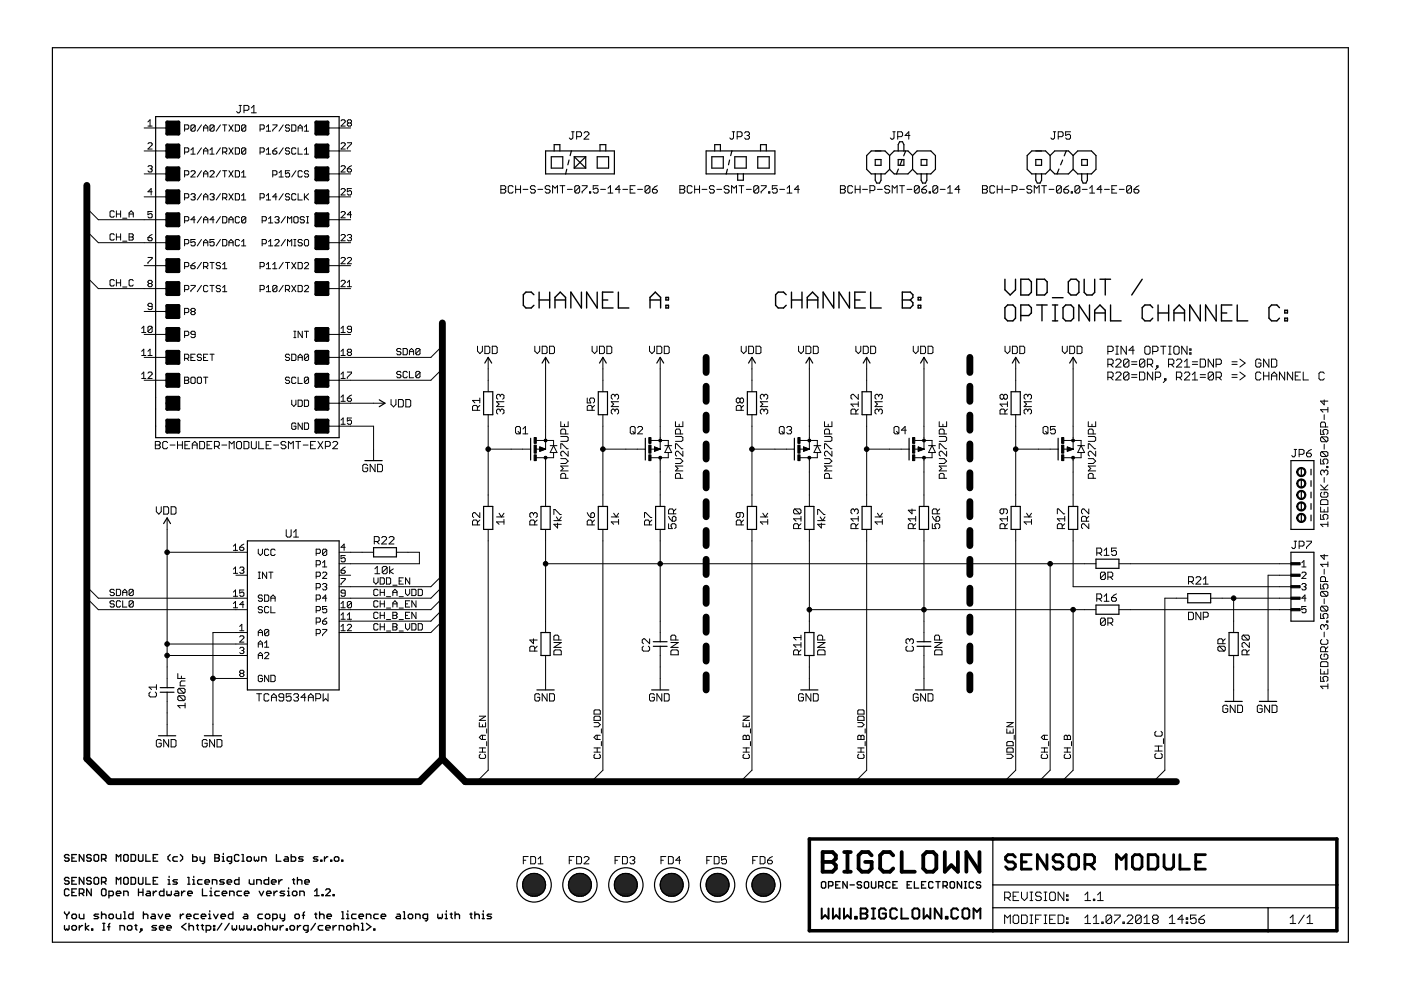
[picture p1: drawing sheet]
<svg xmlns="http://www.w3.org/2000/svg" width="297mm" height="210mm" viewBox="0 0 297 210" stroke-linecap="round" stroke-linejoin="round" font-family="sans-serif">
<g fill="none" stroke="#000" stroke-width=".28">
<path d="M13.7 193.3v.3l.5 .5M13.7 196.2v.8l.2 .2 .3-.2 .2 .2 .2-.2v-.8M14.2 194.1v.7M14.6 181.4l-.2-.2h-.5l-.2 .2v.3l.2 .2h.5l.2 .2v.3l-.2 .2h-.5l-.2-.2M14.6 186.3l-.2-.3h-.5l-.2 .3v.2l.2 .3h.5l.2 .2v.2l-.2 .3h-.5l-.2-.3M14.6 188.7l-.2-.2h-.5l-.2 .2v1l.2 .2h.5l.2-.2M14.6 193.3v.3l-.4 .5M15.2 181.9h.5M15.2 194.1l.3-.3h.5l.2 .3v.4l-.2 .3h-.5l-.3-.3zM15.2 196.5l.3-.3h.5l.2 .3v.5l-.2 .2h-.5l-.3-.2zM15.2 186.8h.5M15.2 189.2h.5"/>
<path d="M16.2 181.2h-1v1.4h1M16.2 186h-1v1.5h1M16.2 188.5h-1v1.4h1M16.8 189.4h.7l.3-.2v-.5l-.3-.2h-.7v1.4M16.8 193.8v.7l.3 .3h.7v-1M16.8 196.2v1M17.3 189.4l.5 .5M17.5 196.2h-.2l-.5 .5M17.8 181.2v1.4l-1-1.4v1.4M17.8 186v1.5l-1-1.5v1.5M18.1 195.8v1.4M18.8 196.2l-.7 .5 .7 .5"/>
<path d="M19.3 181.4l-.2-.2h-.5l-.2 .2v.3l.2 .2h.5l.2 .2v.3l-.2 .2h-.5l-.2-.2M19.3 186.3l-.2-.3h-.5l-.2 .3v.2l.2 .3h.5l.2 .2v.2l-.2 .3h-.5l-.2-.3M19.3 188.5v1.4l-.9-1.4v1.4M19.4 197h.3v.2h-.3zM19.9 181.4l.3-.2h.5l.2 .2v1l-.2 .2h-.5l-.3-.2zM20.2 186h.5l.2 .3v.9l-.2 .3h-.5l-.3-.3v-.9zM20.9 193.8h-.7l-.3 .3 .3 .2h.5l.2 .2-.2 .3h-.8M21.5 182.1h.7l.3-.2v-.5l-.3-.2h-.7v1.4M21.5 187h.7l.3-.2v-.5l-.3-.3h-.7v1.5M21.5 193.3v1.5M21.5 194.1l.3-.3h.4l.3 .3v.7M21.8 188.5h.4l.3 .2v1l-.3 .2h-.4l-.3-.2v-1z"/>
<path d="M21.8 197.2h.4M21.8 195.8h.4M22 182.1l.5 .5M22 187l.5 .5M22 195.8v1.4M22.8 196.5h.5M23.1 189.9h.7l.2-.2v-.5l-.2-.2h-.7v1.4M23.1 194.1l.2-.3h.5l.2 .3v.4l-.2 .3h-.5l-.2-.3zM23.3 195.8l-.2 .2v1.2M24.7 182.6v-1.4l.4 .5 .5-.5v1.4M24.7 187.5v-1.5l.4 .5 .5-.5v1.5M24.7 189.4h.9l-.2-.4h-.5l-.2 .2v.5l.2 .2h.5"/>
<path d="M24.7 193.8v.7l.2 .3h.7v-1M25.4 197.2v-1h.8l.2 .3v.7M26.2 189.9v-.9h.7l.3 .2v.7M26.2 194.8h.5M26.2 193.3h.3v1.5M26.5 181.2h.4l.3 .2v1l-.3 .2h-.4l-.3-.2v-1zM26.5 186h.4l.3 .3v.9l-.3 .3h-.4l-.3-.3v-.9zM27.2 196.2h.5l.3 .3v.5l-.3 .2h-.5l-.2-.2v-.5zM27.8 181.2h.7l.2 .2v1l-.2 .2h-.7zM27.8 186h.7l.2 .3v.9l-.2 .3h-.7zM28.2 193.3v1.5h-.7l-.2-.3v-.4l.2-.3h.7M28.6 196.2h.4"/>
<path d="M28.8 196v1l.2 .2M29.4 181.2v1.2l.2 .2h.5l.2-.2v-1.2M29.4 186v1.2l.2 .3h.5l.2-.3v-1.2M29.4 188.5v1.4M29.4 189.2h.9M29.8 197h.3v.2h-.3zM30.1 197.2l-.5 .5M30.3 188.5v1.4M30.4 194.1l.2-.3h.5l.2 .3v.7M30.4 193.3v1.5M30.9 181.2v1.4h1M30.9 186v1.5h1"/>
<path d="M31.2 189h.4l.3 .2v.7h-.7l-.3-.2 .3-.3h.7M32.2 193.8h.5l.2 .3v.7h-.7l-.2-.3 .2-.2h.7M32.5 181.9h.5M32.5 189v.9M32.5 186.8h.5M33.2 196.2h-.7l-.3 .3 1 .5-.3 .2h-.7M33.2 189h-.2l-.5 .4M33.4 181.2h-.9v1.4h.9M33.4 186h-.9v1.5h.9M33.5 193.8l.5 1 .5-1M33.8 196.7h1v-.2l-.3-.3h-.5l-.2 .3v.5l.2 .2h.5M34.8 188.5v1.4h-.8l-.2-.2v-.5l.2-.2h.8"/>
<path d="M35.1 194.3h.9l-.2-.5h-.5l-.2 .3v.4l.2 .3h.5M35.4 189v.7l.2 .2 .2-.2 .3 .2 .2-.2v-.7M35.4 196.7h.9v-.2l-.2-.3h-.5l-.2 .3v.5l.2 .2h.5M35.6 187.5h.5M35.6 186.5h.3v1M35.9 185.8v.2M36.1 181.2l-.5 .5v.4l.5 .5M37.2 189h.5l.2 .2v.7h-.7l-.3-.2 .3-.3h.7M37.6 181.7h-.7l-.2 .2v.5l.2 .2h.7M37.6 186.5h-.7l-.2 .3 .2 .2h.5l.2 .2-.2 .3h-.7M38.2 181.2l.5 .5v.4l-.5 .5M38.2 193.8v1"/>
<path d="M38.5 189v.9M38.9 193.8h-.2l-.5 .5M39.2 189h-.2l-.5 .4M39.5 195.8l-1 .7 1 .7M39.5 194.3h1l-.2-.5h-.5l-.3 .3v.4l.3 .3h.5M39.8 186h.2v1.5M39.8 187.5h.5M39.8 189.4h1v-.2l-.3-.2h-.5l-.2 .2v.5l.2 .2h.5M40.1 195.8v1.4M40.1 196.5l.2-.3h.5l.2 .3v.7M40.9 181.2v1.4h.7l.2-.2v-.5l-.2-.2h-.7M40.9 187.5h.4"/>
<path d="M40.9 186.5h.2v1M41.1 185.8v.2M41.6 196.2h.5M41.9 196v1l.2 .2M42.1 193.8h-.8l-.2 .3v.4l.2 .3h.8M42.4 181.7v.7l.3 .2h.7M42.7 194.3h.9l-.2-.5h-.5l-.2 .3v.4l.2 .3h.5M42.7 196.2h.5M42.8 186.5h-.7l-.2 .3v.4l.2 .3h.7M42.9 196v1l.3 .2M42.9 188.5v1.4h1M43.4 181.7v1.2l-.3 .2h-.2"/>
<path d="M43.5 187h.9v-.2l-.2-.3h-.5l-.2 .3v.4l.2 .3h.5M43.7 197.2h.7l.3-.2v-.5l-.3-.3h-.7v1.5M44.2 194.8h.5M44.2 193.8h.3v1M44.5 193.1v.2M44.5 189.9h.5M44.5 189h.2v.9M44.7 188.2v.3M45 187.5v-1h.7l.3 .3v.7M45.3 196.2h.2v.3h-.2zM45.3 197h.2v.2h-.2zM45.3 193.8l.5 1 .4-1"/>
<path d="M45.6 181.2h.7l.2 .2-.2 .5 .2 .5-.2 .2h-.7zM45.6 181.9h.7M46.5 189h-.7l-.2 .2v.5l.2 .2h.7M46.9 194.3h.9v-.2l-.2-.3h-.5l-.2 .3v.4l.2 .3h.5M47 195.8l-.9 1.4M47.1 182.6h.5M47.1 181.7h.2v.9M47.1 189.4h1l-.3-.4h-.5l-.2 .2v.5l.2 .2h.5M47.3 180.9v.3M47.5 186.5h-.7l-.2 .3 .2 .2h.5l.2 .2-.2 .3h-.7M48.2 187h.9v-.2l-.2-.3h-.5l-.2 .3v.4l.2 .3h.5M48.6 195.8l-1 1.4"/>
<path d="M48.7 189.9v-.9h.7l.2 .2v.7M49.1 182.6h-.7l-.2-.2v-.5l.2-.2h.7v1.2l-.5 .2M49.2 196.2v.8l.2 .2 .3-.2 .2 .2 .3-.2v-.8M49.4 193.3v1.5h-.7l-.3-.3v-.4l.3-.3h.7M50.7 181.4l-.3-.2h-.4l-.3 .2v1l.3 .2h.4l.3-.2M50.7 186v1.5h-.7l-.3-.3v-.4l.3-.3h.7M50.8 196.2v.8l.2 .2 .2-.2 .3 .2 .2-.2v-.8M51.2 189h-.7l-.3 .2v.5l.3 .2h.7M51.3 181.2h.2v1.4M51.3 182.6h.5M51.8 193.8h.5l.2 .3v.7h-.7l-.2-.3 .2-.2h.7M51.8 189.4h1l-.3-.4h-.5l-.2 .2v.5l.2 .2h.5"/>
<path d="M52.3 196.2v.8l.3 .2 .2-.2 .3 .2 .2-.2v-.8M52.6 181.7h.5l.2 .2v.5l-.2 .2h-.5l-.3-.2v-.5zM52.9 186.5v.7l.2 .3h.7v-1M53.9 181.7v.7l.2 .2 .3-.2 .2 .2 .3-.2v-.7M53.9 197h.2v.2h-.2zM54.4 187.5v-1h.7l.3 .3v.7M54.9 196.2h.5l.2 .3v.5l-.2 .2h-.5l-.2-.2v-.5zM54.9 189l.5 .9 .5-.9M55.5 182.6v-.9h.7l.2 .2v.7M55.6 193.8h-.7l-.2 .3v.4l.2 .3h.7M56.3 194.1l.2-.3h.5l.2 .3v.4l-.2 .3h-.5l-.2-.3zM56.3 196.5l.2-.3h.5l.2 .3v.7"/>
<path d="M56.3 195.8v1.4M56.5 189.4h1l-.3-.4h-.5l-.2 .2v.5l.2 .2h.5M57 186v1.5h-.8l-.2-.3v-.4l.2-.3h.8M57.6 187h.9v-.2l-.2-.3h-.5l-.2 .3v.4l.2 .3h.5M57.8 194.8h.7l.3-.3v-.4l-.3-.3h-.7v1.4M57.8 196.2v.8l.3 .2 .2-.2 .2 .2 .3-.2v-.8M58.1 189v.9M58.6 181.2v1.4h1M58.8 189h-.2l-.5 .4M59.1 186.5v1M59.4 193.8v.7l.2 .3h.7M59.4 196.2v1"/>
<path d="M59.8 186.5h-.2l-.5 .5M60.1 196.2h-.2l-.5 .5M60.3 189h-.7l-.2 .2 .2 .2h.5l.2 .3-.2 .2h-.7M60.3 193.8v1.2l-.2 .2h-.2M60.4 181.7h.5l.2 .2v.7h-.7l-.2-.2 .2-.3h.7M60.7 197h.2v.2h-.2zM61 189.9h.4M61 189h.2v.9M61.2 188.2v.3M61.7 196.2h.5l.2 .3v.5l-.2 .2h-.5l-.2-.2v-.5zM61.7 181.2v1.4h.8l.2-.2v-.5l-.2-.2h-.8M62 186.5h.5"/>
<path d="M62 189.2l.3-.2h.4l.2 .2v.5l-.2 .2h-.4l-.3-.2zM62.3 186.3v.9l.2 .3M62.5 194.1l.3-.3h.4l.3 .3v.4l-.3 .3h-.4l-.3-.3zM63.1 186.8l.2-.3h.5l.2 .3v.7M63.1 186v1.5M63.1 196.2v1M63.6 189.9v-.9h.7l.2 .2v.7M63.8 196.2h-.3l-.4 .5M64.1 194.1h.5M64.3 181.7h-.8l-.2 .2 .2 .2h.5l.3 .3-.3 .2h-.7M64.6 193.3l-.3 .3v1.2M64.6 187h1v-.2l-.3-.3h-.4l-.3 .3v.4l.3 .3h.4"/>
<path d="M65.3 197.2h-.7l-.3-.2v-.5l.3-.3h.7v1.2l-.5 .3M66.7 189.9h1M66.7 189l.5-.5v1.4M66.7 193.8h.5M66.9 195.8l-1 1.4M67 193.6v.9l.2 .3M67.4 181.7h-.7l-.3 .2 .3 .2h.5l.2 .3-.2 .2h-.8M67.8 194.1l.2-.3h.5l.2 .3v.7M67.8 193.3v1.5M68 182.4h.2v.2h-.2zM68.3 189.7h.2v.2h-.2zM68.5 196.2h-.8l-.2 .3v.5l.2 .2h.8"/>
<path d="M68.8 181.7v.9M69 188.7l.3-.2h.5l.2 .2v.3l-1 .9h1M69 196.7h1v-.2l-.2-.3h-.5l-.3 .3v.5l.3 .2h.5M69.3 194.3h1l-.3-.5h-.4l-.3 .3v.4l.3 .3h.4M69.5 181.7h-.2l-.5 .4M70.1 182.4h.2v.2h-.2zM70.6 189.7h.3v.2h-.3zM70.6 196.2v1M71.1 181.7h.5l.2 .2v.5l-.2 .2h-.5l-.2-.2v-.5zM71.3 196.2h-.2l-.5 .5M71.9 197.2v-1h.7l.3 .3v.7M72.5 182.4h.2v.2h-.2z"/>
<path d="M72.5 193.3h.2v1.5M72.5 194.8h.4M73.5 194.8h.5M73.5 193.8h.2v1M73.5 196.5l.2-.3h.5l.2 .3v.5l-.2 .2h-.5l-.2-.2zM73.7 193.1v.2M75.1 196.5l.2-.3h.5l.2 .3v.7M75.1 195.8v1.4M75.5 193.8h-.7l-.3 .3v.4l.3 .3h.7M76.1 194.3h1l-.3-.5h-.5l-.2 .3v.4l.2 .3h.5M76.6 197.2h.5M76.6 195.8h.3v1.4"/>
<path d="M77.7 194.8v-1h.7l.2 .3v.7M77.7 195.8l.9 .7-.9 .7M79.2 197h.3v.2h-.3zM80.2 193.8h-.7l-.3 .3v.4l.3 .3h.7M80.8 194.3h1l-.3-.5h-.5l-.2 .3v.4l.2 .3h.5M84.2 193.8h.5l.2 .3v.7h-.7l-.3-.3 .3-.2h.7M85.5 194.8h.5M85.5 193.3h.2v1.5M86.6 194.1l.2-.3h.5l.2 .3v.4l-.2 .3h-.5l-.2-.3zM88.1 194.8v-1h.7l.3 .3v.7M90.7 194.8h-.8l-.2-.3v-.4l.2-.3h.8v1.2l-.5 .2M92.8 193.8v.7l.3 .3 .2-.3 .2 .3 .3-.3v-.7"/>
<path d="M94.4 194.8h.5M94.4 193.8h.2v1M94.6 193.1v.2M95.4 193.8h.5M95.7 193.6v.9l.2 .3M96.5 194.1l.2-.3h.5l.2 .3v.7M96.5 193.3v1.5M99.6 193.8h.5M99.9 193.6v.9l.2 .3M100.7 194.1l.2-.3h.5l.2 .3v.7M100.7 193.3v1.5M102.2 194.8h.5"/>
<path d="M102.2 193.8h.3v1M102.5 193.1v.2M104.2 193.8h-.7l-.2 .3 .2 .2h.5l.2 .2-.2 .3h-.7M174.4 186.9h.4l.3 .3v.9l-.3 .2h-.4l-.2-.2v-.9zM175.7 187.8h.7l.2-.2v-.4l-.2-.3h-.7v1.4M177.2 187.6h.5M178.1 186.9h-.9v1.4h.9M179.6 186.9v1.4l-.9-1.4v1.4M180.2 187.6h.9M182.7 187.2l-.3-.3h-.4l-.3 .3 .3 .4h.4l.3 .2-.3 .5h-.4l-.3-.2M183.5 186.9h.4l.3 .3v.9l-.3 .2h-.4l-.2-.2v-.9zM184.8 186.9v1.2l.2 .2h.5l.2-.2v-1.2"/>
<path d="M186.3 187.8h.7l.2-.2v-.4l-.2-.3h-.7v1.4M186.8 187.8l.4 .5M188.7 187.2l-.2-.3h-.5l-.2 .3v.9l.2 .2h.5l.2-.2M189.3 187.6h.5M190.2 186.9h-.9v1.4h.9M192.3 187.6h.5M193.3 186.9h-1v1.4h1M193.9 186.9v1.4h.9M195.4 187.6h.4M196.3 186.9h-.9v1.4h.9M197.8 187.2l-.2-.3h-.5l-.2 .3v.9l.2 .2h.5l.2-.2M198.4 186.9h.9"/>
<path d="M198.9 186.9v1.4M199.9 187.8h.7l.3-.2v-.4l-.3-.3h-.7v1.4M200.4 187.8l.5 .5M201.7 186.9h.4l.3 .3v.9l-.3 .2h-.4l-.3-.2v-.9zM203.9 186.9v1.4l-.9-1.4v1.4M204.5 186.9h.4M204.5 188.3h.4M204.7 186.9v1.4M206.4 187.2l-.2-.3h-.5l-.2 .3v.9l.2 .2h.5l.2-.2M207.9 187.2l-.2-.3h-.5l-.2 .3 .2 .4h.5l.2 .2-.2 .5h-.5l-.2-.2"/>
</g>
<g fill="none" stroke="#000" stroke-width="1.5">
<path d="M18.4 39.3v121.6l4.9 4.8h65.6l4.9-4.8M93.8 68.5v92.4M149.7 75.8v3.2M205.6 75.8v3.2M149.7 81.9v3.2M149.7 88v3.2M149.7 94.1v3.2M205.6 81.9v3.2M205.6 88v3.2M205.6 94.1v3.2M149.7 100.2v3.2M149.7 106.4v3.2"/>
<path d="M149.7 112.5v3.2M149.7 118.6v3.2M205.6 100.2v3.2M205.6 106.4v3.2M205.6 112.5v3.2M205.6 118.6v3.2M149.7 124.7v3.2M149.7 130.8v3.2M149.7 137v3.2M205.6 124.7v3.2M205.6 130.8v3.2M205.6 137v3.2"/>
<path d="M149.7 143.1v3.2M205.6 143.1v3.2M93.8 160.9l4.9 4.8h150.7"/>
</g>
<g fill="none" stroke="#000" stroke-width=".21">
<path d="M30.6 27.1h4.8M30.6 32h4.8M30.6 36.9h4.8M31.4 25.8l.4-.4v1.3M31.4 26.7h.9M31.4 30.5l.2-.2h.4l.3 .2v.2l-.9 .9h.9M31.4 35.3l.2-.2h.4l.3 .2-.3 .5M31.8 35.8h.2M32 35.8l.3 .2-.3 .5h-.4l-.2-.3M39.1 27.4h.7l.2-.3v-.4l-.2-.2h-.7v1.3M39.1 32.2h.7l.2-.2v-.4l-.2-.3h-.7v1.4M39.1 37.1h.7l.2-.2v-.5l-.2-.2h-.7v1.3"/>
<path d="M40.5 36.4l.2-.2h.4l.3 .2v.2l-.9 .9h.9M40.5 31.8l.4-.5v1.4M40.5 32.7h.9M41.4 26.7l-.3-.2h-.4l-.2 .2v.9M41.4 26.7v.9l-.3 .2h-.4l-.2-.2M41.4 26.7l-.9 .9M42.7 26.5l-.9 1.3M42.7 31.3l-.9 1.4M42.7 36.2l-.9 1.3M43.2 27.8v-.9l.4-.4 .5 .4v.9M43.2 32.7v-.9l.4-.5 .5 .5v.9M43.2 37.5v-.9l.4-.4 .5 .4v.9"/>
<path d="M43.2 27.1h.9M43.2 32h.9M43.2 36.9h.9M44.5 36.4l.2-.2h.5l.2 .2v.2l-.9 .9h.9M44.5 32.7h.9M44.5 31.8l.5-.5v1.4M45.4 26.7l-.2-.2h-.5l-.2 .2v.9M45.4 26.7v.9l-.2 .2h-.5l-.2-.2M45.4 26.7l-.9 .9M46.7 26.5l-.9 1.3M46.7 31.3l-.9 1.4M46.7 36.2l-.9 1.3"/>
<path d="M47.2 26.5h.9M47.2 32.2h.7l.2-.2v-.4l-.2-.3h-.7v1.4M47.2 36.2h.9M47.6 26.5v1.3M47.6 36.2v1.3M47.6 32.2l.5 .5M48.5 26.5l.9 1.3M48.5 31.3l.9 1.4M48.5 36.2l.9 1.3M49.4 26.5l-.9 1.3M49.4 31.3l-.9 1.4M49.4 36.2l-.9 1.3"/>
<path d="M49.9 26.5h.6l.3 .2v.9l-.3 .2h-.6zM49.9 31.3h.6l.3 .3v.8l-.3 .3h-.6zM49.9 36.2h.6l.3 .2v.9l-.3 .2h-.6zM50.7 22.4h.5M50.9 22.4v1.2l-.2 .3h-.3l-.2-.3M51.2 37.5h.9M51.2 36.6l.5-.4v1.3M51.7 23.4h.8l.3-.3v-.5l-.3-.2h-.8v1.5M52.1 26.7l-.2-.2h-.4l-.3 .2v.9M52.1 31.6l-.2-.3h-.4l-.3 .3v.8M52.1 26.7v.9l-.2 .2h-.4l-.3-.2M52.1 31.6v.8l-.2 .3h-.4l-.3-.3"/>
<path d="M52.1 26.7l-.9 .9M52.1 31.6l-.9 .8M53.3 23.9h1M53.3 22.9l.5-.5v1.5M55.1 27.4h.7l.2-.3v-.4l-.2-.2h-.7v1.3M55.1 32.2h.7l.2-.2v-.4l-.2-.3h-.7v1.4M56.5 27.8h.9M56.5 32.7h.9M56.5 26.9l.4-.4v1.3M56.5 31.8l.4-.5v1.4M57.8 32h.7l.2 .4-.2 .3h-.5l-.2-.3zM57.8 26.5h.9v.2l-.9 .9v.2"/>
<path d="M57.8 37.1h.7l.2-.2v-.5l-.2-.2h-.7v1.3M58.7 31.3l-.9 .7M59.2 37.5h.8M59.2 36.6l.4-.4v1.3M60 26.5l-.8 1.3M60 31.3l-.8 1.4M61.4 26.7l-.2-.2h-.5l-.2 .2 .2 .4h.5l.2 .3-.2 .4h-.5l-.2-.2M61.4 31.6l-.2-.3h-.5l-.2 .3 .2 .4h.5l.2 .2-.2 .5h-.5l-.2-.3M61.4 36.2h-.9v.7l.5-.3 .4 .3v.4l-.2 .2h-.5l-.2-.2M61.8 26.5h.7l.2 .2v.9l-.2 .2h-.7zM62.7 31.6l-.2-.3h-.4l-.3 .3v.8l.3 .3h.4l.2-.3M62.7 36.2l-.9 1.3"/>
<path d="M63.2 27.1h.9M63.2 31.3v1.4h.9M63.2 27.8v-.9l.4-.4 .5 .4v.9M64.1 36.4l-.2-.2h-.5l-.2 .2v.9l.2 .2h.5l.2-.2M64.5 27.8h.9M64.5 32.7h.9M64.5 31.8l.5-.5v1.4M64.5 26.9l.5-.4v1.3M65.4 36.4l-.2-.2h-.4l-.3 .4 .3 .3h.4l.2 .4-.2 .2h-.4l-.3-.2M69.5 27.1h4.8M69.5 32h4.8M69.5 36.9h4.8"/>
<path d="M72.3 30.5l.2-.2h.5l.2 .2v.2l-.9 .9h.9M72.3 25.6l.2-.2h.5l.2 .2v.2l-.9 .9h.9M72.3 35.3l.2-.2h.5l.2 .2v.3l-.9 .9h.9M73.6 30.3h.9v.2l-.9 .9v.2M73.6 35.8h.7l.2 .4-.2 .3h-.4l-.3-.3zM73.9 26.1l-.3-.3 .3-.4h.4l.2 .2-.2 .5M73.9 26.1l-.3 .2v.2l.3 .2h.4l.2-.2-.2-.4M73.9 26.1h.4M74.5 40h-.9v.7l.5-.3h.2l.2 .3v.4l-.2 .2h-.4l-.3-.2M74.5 35.1l-.9 .7M106.2 39.4h.8l.2 .2v.3l-.2 .3 .2 .2v.3l-.2 .2h-.8zM108.8 39.6l-.3-.2h-.5l-.2 .2v1.1l.2 .2h.5l.3-.2"/>
<path d="M109.3 39.4v1.5M110.4 39.4v1.5M113.5 39.6l-.3-.2h-.5l-.2 .2v.3l.2 .3h.5l.3 .2v.3l-.3 .2h-.5l-.2-.2M116.6 39.6l-.2-.2h-.6l-.2 .2v.3l.2 .3h.6l.2 .2v.3l-.2 .2h-.6l-.2-.2M118.7 39.4h1.1M119.3 39.4v1.5M121.2 27.9h.5M121.5 27.9v1.4l-.3 .2h-.3l-.2-.2M122.3 29h.7l.3-.3v-.5l-.3-.3h-.7v1.6M122.9 39.6l-.3-.2h-.5l-.2 .2v1.1M122.9 39.6v1.1l-.3 .2h-.5l-.2-.2M122.9 39.6l-1 1.1"/>
<path d="M123.4 39.4h1.1v.2l-1.1 1.1v.2M123.8 28.2l.3-.3h.5l.3 .3v.3l-1.1 1h1.1M126.8 39.4h-1v.8l.5-.3h.3l.2 .3v.5l-.2 .2h-.6l-.2-.2M128.9 39.9l.5-.5v1.5M134.7 39.4h-1.1v1.5h1.1M137.8 39.6l-.3-.2h-.5l-.2 .2v1.1M137.8 39.6v1.1l-.3 .2h-.5l-.2-.2M137.8 39.6l-1 1.1M139.4 39.4l-.6 .2-.5 .6M144.1 39.4h.8l.3 .2v.3l-.3 .3 .3 .2v.3l-.3 .2h-.8zM146.7 39.6l-.2-.2h-.5l-.3 .2v1.1l.3 .2h.5l.2-.2M147.3 39.4v1.5"/>
<path d="M148.3 39.4v1.5M151.4 39.6l-.2-.2h-.5l-.3 .2v.3l.3 .3h.5l.2 .2v.3l-.2 .2h-.5l-.3-.2M154.6 39.6l-.3-.2h-.5l-.3 .2v.3l.3 .3h.5l.3 .2v.3l-.3 .2h-.5l-.3-.2M155.2 27.9h.6M155.5 27.9v1.4l-.3 .2h-.2l-.3-.2M156.3 29h.8l.2-.3v-.5l-.2-.3h-.8v1.6M156.7 39.4h1M157.2 39.4v1.5M157.9 28.2l.2-.3h.5l.3 .3v.3l-.3 .2M158.4 28.7h.2M158.6 28.7l.3 .3v.3l-.3 .2h-.5l-.2-.2M160.9 39.6l-.3-.2h-.5l-.3 .2v1.1"/>
<path d="M160.9 39.6v1.1l-.3 .2h-.5l-.3-.2M160.9 39.6l-1.1 1.1M161.4 39.4h1v.2l-1 1.1v.2M164.8 39.4h-1.1v.8l.6-.3h.2l.3 .3v.5l-.3 .2h-.5l-.3-.2M166.9 39.9l.5-.5v1.5M178.2 39.4h.8l.2 .2v.3l-.2 .3 .2 .2v.3l-.2 .2h-.8zM180.8 39.6l-.3-.2h-.5l-.3 .2v1.1l.3 .2h.5l.3-.2M181.3 39.4v1.5M182.4 39.4v1.5M188.6 39.6l-.2-.2h-.5l-.3 .2v.3l.3 .3h.5l.2 .2v.3l-.2 .2h-.5l-.3-.2M189.3 27.9h.5M189.5 27.9v1.4l-.2 .2h-.3l-.2-.2"/>
<path d="M190.3 29h.8l.3-.3v-.5l-.3-.3h-.8v1.6M190.7 39.4h1.1M191.2 39.4v1.5M192.9 28.7h-1l.8-.8v1.6M194.9 39.6l-.3-.2h-.5l-.2 .2v1.1M194.9 39.6v1.1l-.3 .2h-.5l-.2-.2M194.9 39.6l-1 1.1M196.5 39.4l-.6 .2-.5 .6M198.8 39.6l-.2-.2h-.6l-.2 .2v1.1M198.8 39.6v1.1l-.2 .2h-.6l-.2-.2M198.8 39.6l-1 1.1M200.9 39.9l.5-.5v1.5"/>
<path d="M208.3 39.4h.8l.2 .2v.3l-.2 .3 .2 .2v.3l-.2 .2h-.8zM210.9 39.6l-.2-.2h-.6l-.2 .2v1.1l.2 .2h.6l.2-.2M211.4 39.4v1.5M212.5 39.4v1.5M218.8 39.6l-.3-.2h-.5l-.3 .2v.3l.3 .3h.5l.3 .2v.3l-.3 .2h-.5l-.3-.2M220.9 39.4h1M221.4 39.4v1.5M223.3 27.9h.5M223.6 27.9v1.4l-.3 .2h-.2l-.3-.2M224.4 29h.7l.3-.3v-.5l-.3-.3h-.7v1.6M225 39.6l-.2-.2h-.6l-.2 .2v1.1M225 39.6v1.1l-.2 .2h-.6l-.2-.2"/>
<path d="M225 39.6l-1 1.1M226.6 39.4l-.5 .2-.5 .6M227 27.9h-1.1v.8l.6-.2h.2l.3 .2v.6l-.3 .2h-.5l-.3-.2M228.9 39.6l-.2-.2h-.5l-.3 .2v1.1M228.9 39.6v1.1l-.2 .2h-.5l-.3-.2M228.9 39.6l-1 1.1M231 39.9l.5-.5v1.5M236.8 39.4h-1.1v1.5h1.1M239.9 39.6l-.3-.2h-.5l-.2 .2v1.1M239.9 39.6v1.1l-.3 .2h-.5l-.2-.2M239.9 39.6l-1 1.1M241.5 39.4l-1.1 .8"/>
<path d="M18.4 44.2l2.4 2.4h14.6M18.4 49l2.4 2.5h14.6M18.4 58.8l2.4 2.4h14.6M24.2 59.5l-.2-.2h-.4l-.3 .2v.9l.3 .2h.4l.2-.2M24.2 44.9l-.2-.2h-.4l-.3 .2v.9l.3 .2h.4l.2-.2M24.2 49.8l-.2-.2h-.4l-.3 .2v.9l.3 .2h.4l.2-.2M24.7 44.7v1.3M24.7 49.6v1.3M24.7 59.3v1.3M24.7 45.4h.9M24.7 50.2h.9M24.7 60h.9"/>
<path d="M25.6 44.7v1.3M25.6 49.6v1.3M25.6 59.3v1.3M26 46.3h.9M26 51.1h.9M27.4 49.6h.6l.3 .2-.3 .4 .3 .3v.2l-.3 .2h-.6zM27.4 46v-.9l.4-.4 .5 .4v.9M27.4 45.4h.9M27.4 50.2h.6M28.3 59.5l-.3-.2h-.4l-.2 .2v.9l.2 .2h.4l.3-.2M30.6 41.7h4.8M30.6 56.3h4.8"/>
<path d="M31.4 50.4h.6l.3 .4-.3 .3h-.4l-.2-.3zM31.4 54.6h.9v.2l-.9 .9v.2M32.3 40.7h-.9l.6-.7v1.3M32.3 44.9h-.9v.6l.4-.2h.2l.3 .2v.5l-.3 .2h-.4l-.2-.2M32.3 49.7l-.9 .7M39.1 42h.7l.2-.3v-.4l-.2-.2h-.7v1.3M39.1 46.8h.7l.2-.2v-.5l-.2-.2h-.7v1.4M39.1 51.7h.7l.2-.2v-.5l-.2-.2h-.7v1.3M39.1 56.5h.7l.2-.2v-.4l-.2-.3h-.7v1.4M40.5 56.3h.6l.3 .2v.3l-.3 .2h-.4l-.2-.2zM40.5 41.3l.2-.2h.4l.3 .2-.3 .4M40.9 41.7h.2"/>
<path d="M41.1 41.7l.3 .3v.2l-.3 .2h-.4l-.2-.2M41.4 50.8h-.9v.7l.4-.3 .5 .3v.4l-.3 .2h-.4l-.2-.2M41.4 46.6h-.9l.6-.7v1.4M41.4 55.6l-.9 .7M42.7 41.1l-.9 1.3M42.7 45.9l-.9 1.4M42.7 50.8l-.9 1.3M42.7 55.6l-.9 1.4M43.2 42.4v-.9l.4-.4 .5 .4v.9M43.2 47.3v-.9l.4-.5 .5 .5v.9M43.2 52.1v-.9l.4-.4 .5 .4v.9M43.2 56.5h.6l.3-.2v-.4l-.3-.3h-.6v1.4"/>
<path d="M43.2 41.7h.9M43.2 46.6h.9M43.2 51.5h.9M43.6 56.5l.5 .5M44.5 41.3l.2-.2h.5l.2 .2-.2 .4M44.5 55.6h.9M45 55.6v1.4M45 41.7h.2M45.2 41.7l.2 .3v.2l-.2 .2h-.5l-.2-.2M45.4 50.8h-.9v.7l.5-.3 .4 .3v.4l-.2 .2h-.5l-.2-.2M45.4 46.6h-.9l.7-.7v1.4M46.7 41.1l-.9 1.3"/>
<path d="M46.7 45.9l-.9 1.4M46.7 50.8l-.9 1.3M46.7 55.9l-.2-.3h-.4l-.3 .5 .3 .2h.4l.2 .5-.2 .2h-.4l-.3-.2M47.2 50.8h.7l.2 .2v.9l-.2 .2h-.7zM47.2 56.1l.4-.5v1.4M47.2 42h.7l.2-.3v-.4l-.2-.2h-.7v1.3M47.2 45.9h.7l.2 .2v.9l-.2 .3h-.7zM47.2 57h.9M47.6 42l.5 .4M48.5 41.1l.9 1.3M48.5 46.6h.9M48.5 47.3v-.9l.5-.5 .4 .5v.9"/>
<path d="M48.5 52.1v-.9l.5-.4 .4 .4v.9M48.5 51.5h.9M49.4 41.1l-.9 1.3M49.9 41.1h.6l.3 .2v.9l-.3 .2h-.6zM50.8 46.1l-.3-.2h-.4l-.2 .2v.9l.2 .3h.4l.3-.3M50.8 51l-.3-.2h-.4l-.2 .2v.9l.2 .2h.4l.3-.2M51.2 41.5l.5-.4v1.3M51.2 51.2l.5-.4v1.3M51.2 42.4h.9M51.2 52.1h.9M52.1 46.1l-.2-.2h-.4l-.3 .2v.9M52.1 46.1v.9l-.2 .3h-.4l-.3-.3"/>
<path d="M52.1 46.1l-.9 .9M55.1 42h.7l.2-.3v-.4l-.2-.2h-.7v1.3M55.1 56.5h.7l.2-.2v-.4l-.2-.3h-.7v1.4M55.6 46.8h.7l.2-.2v-.5l-.2-.2h-.7v1.4M55.6 51.7h.7l.2-.2v-.5l-.2-.2h-.7v1.3M56.5 42.4h.9M56.5 57h.9M56.5 41.5l.4-.4v1.3M56.5 56.1l.4-.5v1.4M56.9 47.3h.9M56.9 52.1h.9M56.9 46.4l.5-.5v1.4"/>
<path d="M56.9 51.2l.5-.4v1.3M57.8 57h.9M57.8 56.1l.5-.5v1.4M58.3 46.1l.2-.2h.4l.3 .2-.3 .5M58.3 51l.2-.2h.4l.3 .2v.2l-.9 .9h.9M58.7 41.7h-.9l.7-.6v1.3M58.7 46.6h.2M58.9 46.6l.3 .2-.3 .5h-.4l-.2-.3M60 41.1l-.8 1.3M60 55.6l-.8 1.4M60.5 55.6h.9M60.5 45.9l-.9 1.4"/>
<path d="M60.5 50.8l-.9 1.3M61 47.3v-1.4l.4 .5 .4-.5v1.4M61 52.1v-1.3l.4 .4 .4-.4v1.3M61 55.6v1.4M61.4 41.3l-.2-.2h-.5l-.2 .4 .2 .2h.5l.2 .3v.2l-.2 .2h-.5l-.2-.2M61.8 55.6l.9 1.4M62.3 46.1l.2-.2h.5l.2 .2v.9l-.2 .3h-.5l-.2-.3zM62.3 50.8h.4M62.3 52.1h.4M62.5 50.8v1.3M62.7 41.3l-.2-.2h-.4l-.3 .2v.9l.3 .2h.4l.2-.2M62.7 55.6l-.9 1.4"/>
<path d="M63.2 41.1v1.3h.9M63.2 55.6h.7l.2 .3v.9l-.2 .2h-.7zM64.1 51l-.2-.2h-.5l-.2 .4 .2 .3h.5l.2 .4-.2 .2h-.5l-.2-.2M64.5 51l.3-.2h.4l.2 .2v.9l-.2 .2h-.4l-.3-.2zM64.5 55.9l.3-.3h.4l.2 .3v.2l-.9 .9h.9M64.5 46.1l-.2-.2h-.4l-.3 .2 .3 .5h.4l.2 .2-.2 .5h-.4l-.3-.3M64.5 41.1v1.3M64.8 41.7l.6 .7M65 45.9h.4M65 47.3h.4M65.2 45.9v1.4M65.4 41.1l-.9 .9"/>
<path d="M69.5 41.7h4.8M69.5 46.6h4.8M69.5 51.5h4.8M69.5 56.3h4.8M72.3 45.1l.2-.2h.5l.2 .2v.2l-.9 .9h.9M72.3 49.9l.2-.2h.5l.2 .2v.3l-.9 .9h.9M72.3 54.8l.2-.2h.5l.2 .2v.2l-.9 .9h.9M72.3 59.7l.2-.3h.5l.2 .3v.2l-.9 .9h.9M72.3 40.2l.2-.2h.5l.2 .2v.2l-.9 .9h.9M73.6 54.8l.3-.2h.4l.2 .2v.2l-.9 .9h.9M73.6 49.9l.3-.2h.4l.2 .2-.2 .5M73.6 59.9l.5-.5v1.4"/>
<path d="M74.1 50.4h.2M74.3 50.4l.2 .2-.2 .5h-.4l-.3-.3M74.5 45.5h-.9l.7-.6v1.3M106.2 40.2h.8M109.3 40.2h1.1M110.9 40.2h1M114 40.2h1.1M117.2 40.9v-1.5l.5 .5 .5-.5v1.5M120.3 40.2h1M125 40.7h.2v.2h-.2zM127.3 40.2h1.1M128.9 40.9h1"/>
<path d="M131.5 40.2h-1l.8-.8v1.5M132 40.2h1.1M133.6 40.2h.5M135.2 40.2h1M138.3 40.2h.8l.3 .2v.3l-.3 .2h-.5l-.3-.2zM144.1 40.2h.8M147.3 40.2h1M148.8 40.2h1.1M152 40.2h1M155.1 40.9v-1.5l.5 .5 .5-.5v1.5M158.2 40.2h1.1M163 40.7h.2v.2h-.2z"/>
<path d="M165.3 40.2h1M166.9 40.9h1M169.5 40.2h-1.1l.8-.8v1.5M178.2 40.2h.8M181.3 40.2h1.1M182.9 40.2h1M184.4 40.4h.8l.3-.2v-.6l-.3-.2h-.8v1.5M186 40.2h1.1M189.2 40.9v-1.5l.5 .5 .5-.5v1.5M192.3 40.2h1M195.4 40.2h.8l.3 .2v.3l-.3 .2h-.5l-.3-.2zM197 40.7h.3v.2h-.3z"/>
<path d="M199.3 40.2h1.1M200.9 40.9h1.1M203.5 40.2h-1l.8-.8v1.5M208.3 40.2h.8M211.4 40.2h1.1M213 40.2h1.1M214.6 40.4h.7l.3-.2v-.6l-.3-.2h-.7v1.5M216.2 40.2h1M219.3 40.9v-1.5l.5 .5 .5-.5v1.5M222.4 40.2h1.1M225.6 40.2h.7l.3 .2v.3l-.3 .2h-.5l-.2-.2zM227.1 40.7h.3v.2h-.3z"/>
<path d="M229.5 40.2h1M231 40.9h1.1M233.6 40.2h-1l.8-.8v1.5M234.2 40.2h1M235.7 40.2h.6M237.3 40.2h1M240.4 40.2h.8l.3 .2v.3l-.3 .2h-.5l-.3-.2zM26 60.9h.9M30 69.6l.5-.4v1.3M30 74.5l.5-.5v1.4M30 79.3l.5-.4v1.3M30 70.5h.9"/>
<path d="M30 75.4h.9M30.6 66h4.8M30.6 70.9h4.8M30.6 75.8h4.8M31.4 79.1l.2-.2h.4l.3 .2v.2l-.9 .9h.9M31.4 74.5l.4-.5v1.4M31.4 75.4h.9M31.6 60.1l-.2-.2 .2-.5h.4l.3 .3-.3 .4M31.6 60.1l-.2 .2 .2 .5h.4l.3-.2-.3-.5M31.6 60.1h.4M32.3 65h-.7l-.2-.3 .2-.4h.4l.3 .2v.9l-.3 .2h-.4l-.2-.2M32.3 69.4v.9l-.3 .2h-.4l-.2-.2"/>
<path d="M32.3 69.4l-.3-.2h-.4l-.2 .2v.9M32.3 69.4l-.9 .9M39.1 76h.7l.2-.2v-.5l-.2-.2h-.7v1.3M39.1 80h.7l.2 .2-.2 .4 .2 .5-.2 .2h-.7zM39.1 61.4h.7l.2-.2v-.5l-.2-.2h-.7v1.3M39.1 66.3h.7l.2-.3v-.4l-.2-.2h-.7v1.3M39.1 71.1h.7l.2-.2v-.4l-.2-.3h-.7v1.4M39.6 76l.4 .4M40.5 60.5h.9v.2l-.9 .9v.2M40.5 75.8h.4M40.7 66l-.2-.2v-.2l.2-.2h.4l.3 .2v.2l-.3 .2M40.7 66l-.2 .3 .2 .4h.4l.3-.2-.3-.5"/>
<path d="M40.7 66h.4M41.4 75.1h-.9v1.3h.9M41.4 70.9h-.7l-.2-.2 .2-.5h.4l.3 .3v.9l-.3 .2h-.4l-.2-.2M42 80h.5l.2 .2v.9l-.2 .2h-.5l-.2-.2v-.9zM42.7 75.3l-.2-.2h-.5l-.2 .4 .2 .3h.5l.2 .4-.2 .2h-.5l-.2-.2M42.7 60.5l-.9 1.3M43.2 80h.9M43.2 75.8h.4M43.6 80v1.3M44.1 75.1h-.9v1.3h.9M44.1 60.7l-.3-.2h-.4l-.2 .2v.9l.2 .2h.4l.3-.2M44.5 75.1h.9"/>
<path d="M44.5 60.5h.9M45 60.5v1.3M45 75.1v1.3M46.7 60.7l-.2-.2h-.4l-.3 .2 .3 .5h.4l.2 .2v.2l-.2 .2h-.4l-.3-.2M47.2 61l.4-.5v1.3M47.2 61.8h.9M55.1 61.4h.7l.2-.2v-.5l-.2-.2h-.7v1.3M56.5 61.8h.9M56.5 61l.4-.5v1.3M58.7 60.7l-.2-.2h-.5l-.2 .2v.9M58.7 60.7v.9l-.2 .2h-.5l-.2-.2M58.7 60.7l-.9 .9"/>
<path d="M60 60.5l-.8 1.3M60.5 61.4h.7l.2-.2v-.5l-.2-.2h-.7v1.3M61 61.4l.4 .4M61.4 75.3l-.2-.2h-.5l-.2 .4 .2 .3h.5l.2 .2v.2l-.2 .2h-.5l-.2-.2M61.8 75.1h.7l.2 .2v.9l-.2 .2h-.7zM61.8 60.5l.9 1.3M62.3 70.2h.4M62.3 71.6h.4M62.5 70.2v1.4M62.7 60.5l-.9 1.3M63.2 60.5h.7l.2 .2v.9l-.2 .2h-.7zM63.2 75.8h.9"/>
<path d="M63.2 80v1.3h.9M63.2 76.4v-.9l.4-.4 .5 .4v.9M64.1 70.2v1.4l-.9-1.4v1.4M64.5 60.7l.3-.2h.4l.2 .2v.3l-.9 .8h.9M64.5 70.2h.9M65 70.2v1.4M65.4 75.3l-.2-.2h-.4l-.3 .2v.9M65.4 75.3v.9l-.2 .2h-.4l-.3-.2M65.4 75.3l-.9 .9M69.5 61.2h4.8M69.5 70.9h4.8M72.3 70.5h.9"/>
<path d="M72.3 75.4h.9M72.3 69.6l.4-.4v1.3M72.3 74.5l.4-.5v1.4M72.3 79.3l.4-.4v1.3M73.6 78.9h.9v.2l-.9 .9v.2M73.6 60.8h.9M73.9 74.7l-.3 .2 .3 .5h.4l.2-.3-.2-.4M73.9 74.7l-.3-.2v-.2l.3-.3h.4l.2 .3-.2 .4M73.9 74.7h.4M74.5 69.8h-.6l-.3-.2v-.2l.3-.2h.4l.2 .2v.9l-.2 .2h-.4l-.3-.2M85 74.1l-.2-.2h-.5l-.2 .2v.2l.2 .2h.5l.2 .3-.2 .4h-.5l-.2-.2M85 79l-.2-.3h-.5l-.2 .3 .2 .4h.5l.2 .3-.2 .4h-.5l-.2-.2"/>
<path d="M85.5 73.9h.6l.3 .2v.9l-.3 .2h-.6zM86.4 79l-.3-.3h-.4l-.2 .3v.9l.2 .2h.4l.3-.2M86.8 74.5h.9M86.8 75.2v-.9l.4-.4 .5 .4v.9M86.8 78.7v1.4h.9M89 74.1l-.2-.2h-.4l-.2 .2v.9M89 74.1v.9l-.2 .2h-.4l-.2-.2M89 79l-.2-.3h-.4l-.2 .3v.9M89 79v.9l-.2 .2h-.4l-.2-.2M89 74.1l-.8 .9M89 79l-.8 .9M93.8 73.3l-2.4 2.5h-21.9"/>
<path d="M93.8 78.2l-2.4 2.4h-21.9M101.2 73.4v1l.5 .6 .6-.6v-1M102.8 73.4h.8l.2 .3v1l-.2 .3h-.8zM103.5 75.8v7.3M104.4 73.4h.8l.2 .3v1l-.2 .3h-.8zM113.4 73.4v1l.5 .6 .5-.6v-1M115 73.4h.7l.3 .3v1l-.3 .3h-.7zM115.7 75.8v19.4M116.5 73.4h.8l.3 .3v1l-.3 .3h-.8zM125.5 73.4v1l.6 .6 .5-.6v-1M127.1 73.4h.8l.2 .3v1l-.2 .3h-.8zM127.8 75.8v7.3"/>
<path d="M128.7 73.4h.8l.2 .3v1l-.2 .3h-.8zM137.7 73.4v1l.5 .6 .5-.6v-1M139.3 73.4h.8l.2 .3v1l-.2 .3h-.8zM140 75.8v19.4M140.8 73.4h.8l.3 .3v1l-.3 .3h-.8zM157.2 73.4v1l.5 .6 .5-.6v-1M158.7 73.4h.8l.3 .3v1l-.3 .3h-.8zM159.4 75.8v7.3M160.3 73.4h.8l.2 .3v1l-.2 .3h-.8zM169.3 73.4v1l.5 .6 .5-.6v-1M170.9 73.4h.8l.2 .3v1l-.2 .3h-.8zM171.6 75.8v19.4"/>
<path d="M172.4 73.4h.8l.3 .3v1l-.3 .3h-.8zM181.5 73.4v1l.5 .6 .5-.6v-1M183 73.4h.8l.3 .3v1l-.3 .3h-.8zM183.7 75.8v7.3M184.6 73.4h.8l.3 .3v1l-.3 .3h-.8zM193.6 73.4v1l.5 .6 .6-.6v-1M195.2 73.4h.8l.2 .3v1l-.2 .3h-.8zM195.9 75.8v19.4M196.8 73.4h.7l.3 .3v1l-.3 .3h-.7zM213.1 73.4v1l.5 .6 .5-.6v-1M214.7 73.4h.7l.3 .3v1l-.3 .3h-.7zM215.3 75.8v7.3"/>
<path d="M216.2 73.4h.8l.3 .3v1l-.3 .3h-.8zM225.2 73.4v1l.6 .6 .5-.6v-1M226.8 73.4h.8l.2 .3v1l-.2 .3h-.8zM227.5 75.8v19.4M228.4 73.4h.8l.2 .3v1l-.2 .3h-.8zM234.9 74.5h.8l.3-.2v-.6l-.3-.3h-.8v1.7M234.9 77.3h.8l.3-.3v-.6l-.3-.3h-.8v1.7M235.4 77.3l.6 .5M236.6 73.4h.5M236.6 75.1h.5M236.6 76.4l.2-.3h.6l.3 .3v.3l-1.1 1.1h1.1M236.6 79.2l.2-.3h.6l.3 .3v.2l-1.1 1.2h1.1"/>
<path d="M236.8 73.4v1.7M238.8 73.4v1.7l-1.1-1.7v1.7M239.4 76.4l-.3-.3h-.6l-.3 .3v1.2M239.4 76.4v1.2l-.3 .2h-.6l-.3-.2M239.4 79.2l-.3-.3h-.6l-.3 .3v1.1M239.4 79.2v1.1l-.3 .3h-.6l-.3-.3M239.4 76.4l-1.2 1.2M239.4 79.2l-1.2 1.1M239.9 77.3h1.1M239.9 76.7h1.1M239.9 79.4h1.1M240.5 74.3h-1.1l.8-.9v1.7"/>
<path d="M241.6 78.9h.8l.3 .3v1.1l-.3 .3h-.8zM242.7 76.4v1.2l-.3 .2h-.5l-.3-.2M242.7 76.4l-.3-.3h-.5l-.3 .3v1.2M242.7 76.4l-1.1 1.2M243 73.4h.6l.2 .3v1.1l-.2 .3h-.6l-.3-.3v-1.1zM243.3 77.3h.8l.3-.3v-.6l-.3-.3h-.8v1.7M243.8 77.3l.6 .5M244.4 74.5h.8l.3-.2v-.6l-.3-.3h-.8v1.7M244.4 78.9v1.7l-1.1-1.7v1.7M245.2 77.6h.3v.2h-.3zM245.5 77.8l-.5 .6M246.1 73.4h1.1"/>
<path d="M246.6 73.4v1.7M247.8 73.4h.5M247.8 75.1h.5M247.8 77.3h.8l.3-.3v-.6l-.3-.3h-.8v1.7M248 73.4v1.7M248.3 77.3l.6 .5M248.9 73.7l.3-.3h.5l.3 .3v1.1l-.3 .3h-.5l-.3-.3zM249.4 76.4l.3-.3h.6l.2 .3v.3l-1.1 1.1h1.1M251.1 76.7l.6-.6v1.7M251.1 79.2l.3-.3h.5l.3 .3v.2l-1.1 1.2h1.1M251.1 77.8h1.1M251.7 73.4v1.7l-1.2-1.7v1.7"/>
<path d="M252.2 74.8h.3v.3h-.3zM252.2 74h.3v.3h-.3zM252.8 77.3h1.1M252.8 76.7h1.1M252.8 79.4l.5-.5v1.7M254.5 76.1h.8l.3 .3v1.2l-.3 .2h-.8zM254.5 79.4h1.1M257.3 76.1v1.7l-1.1-1.7v1.7M257.3 79.2l-.3-.3h-.6l-.2 .3v1.1M257.3 79.2v1.1l-.3 .3h-.6l-.2-.3M257.3 79.2l-1.1 1.1M257.8 77.3h.9l.3-.3v-.6l-.3-.3h-.9v1.7"/>
<path d="M261.2 77.3h1.1M261.2 76.7h1.1M261.2 79.4h1.1M262.9 76.1l1.1 .9-1.1 .8M262.9 78.9l1.1 .8-1.1 .9M267.3 76.4l-.2-.3h-.6l-.3 .3v1.2l.3 .2h.6l.2-.2v-.6h-.5M267.3 79.2l-.2-.3h-.6l-.3 .3v1.1l.3 .3h.6l.2-.3M267.9 78.9v1.7M267.9 79.7h1.1M269 76.1v1.7l-1.1-1.7v1.7M269 78.9v1.7M269.6 76.1h.8l.3 .3v1.2l-.3 .2h-.8z"/>
<path d="M269.6 79.7h1.1M272.4 78.9v1.7l-1.1-1.7v1.7M274.1 78.9v1.7l-1.2-1.7v1.7M274.6 79.7h.6M275.7 78.9h-1.1v1.7h1.1M276.3 78.9v1.7h1.1M280.8 79.2l-.3-.3h-.6l-.2 .3v1.1l.2 .3h.6l.3-.3M30 80.2h.9M30.6 80.6h4.8M32.9 93.6h.8l.3 .3v.2l-.3 .3 .3 .2v.3l-.3 .2h-.8zM32.9 94.4h.8M35.5 93.9l-.2-.3h-.5l-.3 .3v1l.3 .2h.5l.2-.2"/>
<path d="M36.1 94.4h1M37.6 94.4h1.1M37.6 93.6v1.5M38.7 93.6v1.5M39.1 80.6h.7M39.2 94.4h.5M40.2 93.6h-1v1.5h1M40.5 80.2l.2-.2h.4l.3 .2v.9l-.3 .2h-.4l-.2-.2zM40.8 94.4h1M40.8 95.1v-1l.5-.5 .5 .5v1M42.3 93.6h.8l.3 .3v1l-.3 .2h-.8zM43.9 94.4h.5"/>
<path d="M44.9 93.6h-1v1.5h1M45.5 94.6h.7l.3-.2v-.5l-.3-.3h-.7v1.5M46 94.6l.5 .5M47 94.4h1.1M48.6 95.1v-1.5l.5 .5 .5-.5v1.5M50.2 93.9l.2-.3h.5l.3 .3v1l-.3 .2h-.5l-.2-.2zM51.7 93.6h.8l.3 .3v1l-.3 .2h-.8zM53.3 93.6v1.3l.3 .2h.5l.2-.2v-1.3M54.9 93.6v1.5h1M56.4 94.4h.6M57.5 93.6h-1.1v1.5h1.1M58 94.4h1.1"/>
<path d="M60.6 93.9l-.3-.3h-.5l-.2 .3v.2l.2 .3h.5l.3 .2v.3l-.3 .2h-.5l-.2-.2M61.2 95.1v-1.5l.5 .5 .5-.5v1.5M61.4 80.2l-.2-.2h-.5l-.2 .2 .2 .4h.5l.2 .3v.2l-.2 .2h-.5l-.2-.2M61.8 84.8v.9l.5 .5 .4-.5v-.9M62.7 93.6h1.1M62.7 80.2l-.2-.2h-.4l-.3 .2v.9l.3 .2h.4l.2-.2M62.7 89.9l-.2-.2h-.4l-.3 .2v.9l.3 .2h.4l.2-.2v-.4h-.4M63.2 84.8h.7l.2 .2v.9l-.2 .3h-.7zM63.2 93.6v1.5M64.1 89.7v1.3l-.9-1.3v1.3M64.3 94.4h1M64.5 84.8h.7l.2 .2v.9l-.2 .3h-.7z"/>
<path d="M64.5 89.7h.7l.2 .2v.9l-.2 .2h-.7zM65.4 80.2l-.2-.2h-.4l-.3 .2v.9M65.4 80.2v.9l-.2 .2h-.4l-.3-.2M65.4 80.2l-.9 .9M65.8 94.4h.6M66.9 93.6h-1.1v1.5h1.1M67.4 93.6l1.1 1.5M68.5 93.6l-1.1 1.5M69 94.6h.8l.2-.2v-.5l-.2-.3h-.8v1.5M69.5 90.4h9.7v7.3M69.5 85.5h12.1M70.5 93.9l.3-.3h.5l.3 .3v.2l-1.1 1h1.1"/>
<path d="M72.3 85.1h.9M72.3 80.2h.9M72.3 84.2l.4-.4v1.3M72.3 89.1l.4-.5v1.4M72.3 90h.9M73.6 84.4h.7l.2 .5-.2 .2h-.4l-.3-.2zM74.5 88.6h-.9v.7l.5-.2 .4 .2v.4l-.2 .3h-.4l-.3-.3M74.5 83.8l-.9 .6M78 98.7l-.3-.3h-.5l-.3 .3v1.1l.3 .2h.5l.3-.2v-.6h-.6M79.5 98.4v1.6l-1-1.6v1.6M80.1 98.4h.7l.3 .3v1.1l-.3 .2h-.7zM82.9 84.7v1l.5 .6 .5-.6v-1"/>
<path d="M84.5 84.7h.8l.2 .3v1l-.2 .3h-.8zM86 84.7h.8l.3 .3v1l-.3 .3h-.8zM101.2 87v-.8l-.2-.2h-.6l-.2 .2v.8h1.5M101.7 86l-.5 .5M101.7 84.4v1M101.7 84.9h-1.5l.5 .5M103.5 95.2h9M103.5 87.9v19.5M106.1 87l-.3-.3h-.3l-.2 .3v.5l.2 .3M106.1 83.9l.2-.3h.3l.2 .3v.5l-.2 .2M106.1 87l.2-.3h.3l.2 .3v.5l-.2 .3M106.1 83.9l-.3-.3h-.3l-.2 .3v.5l.2 .2"/>
<path d="M106.1 83.9v.2M106.1 87v.2M106.8 85.2h-1.5l.5 .5-.5 .5h1.5M109.3 90.7l.3-.3h.5l.2 .3v1l-.2 .3h-.5l-.3-.3zM109.8 91.5l.5 .5M110.9 92h1M110.9 91l.5-.6v1.6M113.7 93.4h3.7v1.1M113.7 95.2h2M114.4 94.7l1.3 .5-1.3 .5zM114.4 95.1l1.3 .1M114.4 95l1.3 .2"/>
<path d="M114.4 94.8l1.3 .4M115.7 97v10.4M115.7 95.2l-1.3 .4M115.7 95.2l-1.3 .3M115.7 95.2l-1.3 .1M116.6 94.5h1.5M117.4 95.9v1.1h-3.7M117.4 94.5l.7 1.4h-1.5zM118.9 95.1v-1h.3l1 1h.3M118.9 89.4v1h1.6v-1M118.9 97.2h1l.6 .6-.6 .5h-1M118.9 92.5h1.3l.3 .3v.5l-.3 .3h-1.3"/>
<path d="M119.7 89.9v.5M119.9 92v-.8l-.2-.2h-.5l-.3 .2v.8h1.6M120.5 95.7v1l-1.1-1h-.2l-.3 .2v.6l.3 .2M120.5 98.8h-1.6l.5 .5-.5 .5h1.6M124.5 84.4v1h.8l-.3-.5v-.3l.3-.2h.5l.2 .2v.6l-.2 .2M125.5 87v-.8l-.2-.2h-.5l-.3 .2v.8h1.5M126 86l-.5 .5M127.8 95.2h9M127.8 87.9v19.5M130.4 87l-.3-.3h-.2l-.3 .3v.5l.3 .3M130.4 87l.2-.3h.3l.2 .3v.5l-.2 .3M130.4 83.9l-.3-.3h-.2l-.3 .3v.5l.3 .2"/>
<path d="M130.4 83.9l.2-.3h.3l.2 .3v.5l-.2 .2M130.4 83.9v.2M130.4 87v.2M131.1 85.2h-1.5l.5 .5-.5 .5h1.5M133.9 90.4h.5l.3 .3v1l-.3 .3h-.5l-.3-.3v-1zM134.2 91.5l.5 .5M135.2 90.7l.2-.3h.6l.2 .3v.3l-1 1h1M138 93.4h3.7v1.1M138 95.2h2M138.8 94.7l1.2 .5-1.2 .5zM138.8 95.1l1.2 .1M138.8 95l1.2 .2"/>
<path d="M138.8 94.8l1.2 .4M140 97v10.4M140 95.2l-1.2 .4M140 95.2l-1.2 .3M140 95.2l-1.2 .1M140.9 94.5h1.5M141.7 95.9v1.1h-3.6M141.7 94.5l.7 1.4h-1.5zM143.2 95.1v-1h.3l1 1h.3M143.2 97.2h1.1l.5 .6-.5 .5h-1.1M143.2 92.5h1.3l.3 .3v.5l-.3 .3h-1.3M143.2 89.4v1h1.6v-1"/>
<path d="M144 89.9v.5M144.3 92v-.8l-.3-.2h-.5l-.3 .2v.8h1.6M144.8 98.8h-1.6l.5 .5-.5 .5h1.6M144.8 95.7v1l-1.1-1h-.2l-.3 .2v.6l.3 .2M156.9 84.6l-.3-.2h-.2l-.3 .2v.6l.3 .2h.2l.3-.2M156.9 84.6l.2-.2h.3l.2 .2v.6l-.2 .2h-.3l-.2-.2M156.9 84.6v.6M157.1 87v-.8l-.2-.2h-.5l-.3 .2v.8h1.5M157.6 86l-.5 .5M159.4 95.2h9M159.4 87.9v19.5M162 87l-.3-.3h-.2l-.3 .3v.5l.3 .3"/>
<path d="M162 87l.2-.3h.3l.3 .3v.5l-.3 .3M162 83.9l-.3-.3h-.2l-.3 .3v.5l.3 .2M162 83.9l.2-.3h.3l.3 .3v.5l-.3 .2M162 83.9v.2M162 87v.2M162.8 85.2h-1.6l.5 .5-.5 .5h1.6M165.2 90.7l.3-.3h.5l.3 .3v1l-.3 .3h-.5l-.3-.3zM165.8 91.5l.5 .5M166.8 90.7l.3-.3h.5l.2 .3v.3l-.2 .2M167.3 91.2h.3M167.6 91.2l.2 .3v.2l-.2 .3h-.5l-.3-.3M169.7 93.4h3.6v1.1"/>
<path d="M169.7 95.2h1.9M170.4 94.7l1.2 .5-1.2 .5zM170.4 95.1l1.2 .1M170.4 95l1.2 .2M170.4 94.8l1.2 .4M171.6 97v10.4M171.6 95.2l-1.2 .4M171.6 95.2l-1.2 .3M171.6 95.2l-1.2 .1M172.6 94.5h1.4M173.3 95.9v1.1h-3.6M173.3 94.5l.7 1.4h-1.4z"/>
<path d="M174.8 95.1v-1h.3l1 1h.3M174.8 97.2h1.1l.5 .6-.5 .5h-1.1M174.8 92.5h1.3l.3 .3v.5l-.3 .3h-1.3M174.8 89.4v1h1.6v-1M175.6 89.9v.5M175.9 92v-.8l-.3-.2h-.5l-.3 .2v.8h1.6M176.4 98.8h-1.6l.5 .5-.5 .5h1.6M176.4 95.7v1l-1.1-1h-.2l-.3 .2v.6l.3 .2M181.5 87.8v-.8l-.3-.3h-.5l-.3 .3v.8h1.6M182 83.6v1l-1.1-1h-.2l-.3 .3v.5l.3 .2M182 86.7l-.5 .5M182 85.7h-1.6l.5 .5"/>
<path d="M182 85.2v1M183.7 95.2h9M183.7 87.9v19.5M186.3 87l-.3-.3h-.2l-.3 .3v.5l.3 .3M186.3 87l.3-.3h.2l.3 .3v.5l-.3 .3M186.3 83.9l-.3-.3h-.2l-.3 .3v.5l.3 .2M186.3 83.9l.3-.3h.2l.3 .3v.5l-.3 .2M186.3 83.9v.2M186.3 87v.2M187.1 85.2h-1.6l.5 .5-.5 .5h1.6M189.8 90.4h.5l.3 .3v1l-.3 .3h-.5l-.3-.3v-1zM190.1 91.5l.5 .5"/>
<path d="M192.2 91.2h-1.1l.8-.8v1.6M194 93.4h3.6v1.1M194 95.2h1.9M194.7 94.7l1.2 .5-1.2 .5zM194.7 95.1l1.2 .1M194.7 95l1.2 .2M194.7 94.8l1.2 .4M195.9 97v10.4M195.9 95.2l-1.2 .4M195.9 95.2l-1.2 .3M195.9 95.2l-1.2 .1M196.9 94.5h1.4"/>
<path d="M197.6 95.9v1.1h-3.6M197.6 94.5l.7 1.4h-1.4zM199.1 95.1v-1h.3l1 1h.3M199.1 97.2h1.1l.5 .6-.5 .5h-1.1M199.1 92.5h1.3l.3 .3v.5l-.3 .3h-1.3M199.1 89.4v1h1.6v-1M199.9 89.9v.5M200.2 92v-.8l-.3-.2h-.5l-.3 .2v.8h1.6M200.7 98.8h-1.6l.6 .5-.6 .5h1.6M200.7 95.7v1l-1-1h-.3l-.3 .2v.6l.3 .2M212.8 83.9l-.3-.3h-.2l-.3 .3v.5l.3 .2h.2l.3-.2M212.8 83.9l.3-.3h.2l.3 .3v.5l-.3 .2h-.2l-.3-.2"/>
<path d="M212.8 83.9v.5M213.1 87.8v-.8l-.3-.3h-.5l-.3 .3v.8h1.6M213.6 85.7h-1.6l.5 .5M213.6 86.7l-.5 .5M213.6 85.2v1M215.3 95.2h9M215.3 87.9v19.5M217.9 87l-.2-.3h-.3l-.3 .3v.5l.3 .3M217.9 87l.3-.3h.2l.3 .3v.5l-.3 .3M217.9 83.9l-.2-.3h-.3l-.3 .3v.5l.3 .2M217.9 83.9l.3-.3h.2l.3 .3v.5l-.3 .2M217.9 83.9v.2"/>
<path d="M217.9 87v.2M218.7 85.2h-1.6l.6 .5-.6 .5h1.6M221.1 90.7l.3-.3h.5l.3 .3v1l-.3 .3h-.5l-.3-.3zM221.7 91.5l.5 .5M223.8 90.4h-1.1v.8l.5-.2h.3l.3 .2v.5l-.3 .3h-.5l-.3-.3M225.6 93.4h3.6v1.1M225.6 95.2h1.9M226.3 94.7l1.2 .5-1.2 .5zM226.3 95.1l1.2 .1M226.3 95l1.2 .2M226.3 94.8l1.2 .4M227.5 97v10.4"/>
<path d="M227.5 95.2l-1.2 .4M227.5 95.2l-1.2 .3M227.5 95.2l-1.2 .1M228.5 94.5h1.5M229.2 95.9v1.1h-3.6M229.2 94.5l.8 1.4h-1.5zM230.7 95.1v-1h.3l1.1 1h.2M230.7 97.2h1.1l.5 .6-.5 .5h-1.1M230.7 92.5h1.4l.2 .3v.5l-.2 .3h-1.4M230.7 89.4v1h1.6v-1M231.5 89.9v.5M231.8 92v-.8l-.3-.2h-.5l-.3 .2v.8h1.6"/>
<path d="M232.3 98.8h-1.6l.6 .5-.6 .5h1.6M232.3 95.7v1l-1-1h-.3l-.3 .2v.6l.3 .2M234.9 80h.8l.3-.3v-.5l-.3-.3h-.8v1.7M235.4 80l.6 .6M239.9 80h1.1M245 80h.8l.3-.3v-.5l-.3-.3h-.8v1.7M246.9 80.3h.3v.3h-.3zM247.2 80.6l-.6 .5M249.4 80h.9l.2-.3v-.5l-.2-.3h-.9v1.7M250 80l.5 .6M252.8 80.6h1.1M254.5 80h1.1"/>
<path d="M257.8 80h.9l.3-.3v-.5l-.3-.3h-.9v1.7M258.4 80l.6 .6M261.2 80h1.1M269.6 80.6v-1.2l.6-.5 .5 .5v1.2M274.4 95.3h.5M274.6 95.3v1.3l-.2 .3h-.3l-.2-.3M275.4 96.3h.8l.3-.2v-.6l-.3-.2h-.8v1.6M277 96.1h.8l.2 .2v.3l-.2 .3h-.5l-.3-.3zM278 95.3l-.5 .2-.5 .6M280 91.1v1h.8l-.3-.5v-.3l.3-.2h.5l.2 .2v.5l-.2 .3M280 97.3v1.1h.8l-.3-.6v-.2l.3-.3h.5l.2 .3v.5l-.2 .3M280.2 92.6h1.1l.2 .3v.5l-.2 .3"/>
<path d="M280.2 95.8h1.1l.2 .2v.5l-.2 .3M280.2 92.6l-.2 .3v.5l.2 .3h1.1M280.2 95.8l-.2 .2v.5l.2 .3h1.1M280.2 95.8l1.1 1M280.2 92.6l1.1 1.1M280.8 99.9l.2-.2h.3l.2 .2v.6l-.2 .2M280.8 99.9l-.3-.2h-.3l-.2 .2v.6l.2 .2M280.8 84.8v1l-.8-.8h1.5M280.8 87.9v1.1M280.8 94.2v1M280.8 99.9v.3M281 90.5v-.8l-.2-.2h-.6l-.2 .2v.8h1.5"/>
<path d="M281.3 98.9h.2v.2h-.2zM281.5 86.4v1M281.5 86.9h-1.5l.5 .5M33.1 107.4v1.1l.6 .5 .5-.5v-1.1M34.7 107.4h.8l.3 .3v1.1l-.3 .2h-.8zM35.4 109.8v36M35.4 117.1h17.1M36.3 107.4h.8l.2 .3v1.1l-.2 .2h-.8zM49.5 115.8l.4-.4v1.3M49.5 116.7h.9M50.8 116h.7l.2 .5-.2 .2h-.4l-.3-.2zM51.7 115.4l-.9 .6"/>
<path d="M54.8 116.4v.9l.4 .5 .4-.5v-.9M57 116.6l-.2-.2h-.5l-.2 .2v.9l.2 .3h.5l.2-.3M58.3 116.6l-.2-.2h-.4l-.3 .2v.9l.3 .3h.4l.2-.3M60.7 112.3v1.3l.2 .3h.6l.2-.3v-1.3M62.3 112.8l.5-.5v1.6M62.3 113.9h1M67 117.3h.7l.2-.2v-.5l-.2-.2h-.7v1.4M67 119.8h.7l.2-.3v-.4l-.2-.2h-.7v1.3M68.4 119.3l.4-.4v1.3M69.3 116.6l-.3-.2h-.4l-.2 .2v.9M69.3 116.6v.9l-.3 .3h-.4l-.2-.3M69.3 116.6l-.9 .9"/>
<path d="M71.9 117.1h7.3M73.2 117.8h-.9v.7l.4-.3 .5 .3v.4l-.2 .2h-.5l-.2-.2M73.2 116h-.9l.7-.6v1.3M79.4 114.8h.7l.3-.2v-.6l-.3-.2h-.7v1.5M79.9 114.8l.5 .5M80.9 114l.3-.2h.5l.3 .2v.3l-1.1 1h1.1M82.5 114l.2-.2h.6l.2 .2v.3l-1 1h1M84.1 117.1h4.8v2.4h-17M101.2 111.3v-.8l-.2-.2h-.6l-.2 .2v.8h1.5M101.7 108.7v1l-1-1h-.3l-.2 .3v.5l.2 .2M101.7 110.3l-.5 .5M103.5 112.2v51.1l-2.4 2.4"/>
<path d="M105.3 109.6h1.5M105.8 108.8l.5 .8 .5-.8M106.8 110.7h-1.5l.5 .5M106.8 110.1v1.1M113.1 109l-.2-.3h-.3l-.3 .3v.5l.3 .2M113.1 109l.3-.3h.2l.3 .3v.5l-.3 .2M113.1 109v.2M113.4 111.3v-.8l-.3-.2h-.5l-.3 .2v.8h1.6M113.9 110.3l-.5 .5M115.7 119.5h116.7M115.7 112.2v21.9M117.4 110.4h1.6"/>
<path d="M117.4 109.1v-1.1h.3l1 1.1h.3M118 109.6l.5 .8 .5-.8M118.2 110.9v1.1l-.8-.8h1.6M119.9 101.4v-.8l-.2-.2h-.5l-.3 .2v.8h1.6M124.5 108.7l.3 .5 .5 .5M125.3 109l.2-.3h.3l.2 .3v.5l-.2 .2h-.5zM125.5 111.3v-.8l-.2-.2h-.5l-.3 .2v.8h1.5M126 110.3l-.5 .5M127.8 112.2v51.1l-2.4 2.4M129.6 109.6h1.5M130.1 108.8l.5 .8 .5-.8M131.1 110.7h-1.5l.5 .5"/>
<path d="M131.1 110.1v1.1M136.7 109.7v-1h.2l1 1h.3M137.7 111.3v-.8l-.3-.2h-.5l-.2 .2v.8h1.5M138.2 110.3l-.5 .5M140 112.2v23.9M141.8 111v1.1h.7l-.2-.5v-.3l.2-.3h.5l.3 .3v.5l-.3 .3M141.8 109.5l.2 .5 .5 .5M142.8 108.9v-.7l-.3-.3h-.5l-.2 .3v.7h1.5M142.8 109.5h.2l.3 .2v.6l-.3 .2h-.5v-.8zM143.3 107.9l-.5 .5M144.3 101.4v-.8l-.3-.2h-.5l-.3 .2v.8h1.6M156.9 108.7v.8l-.3 .2h-.2l-.3-.2v-.5l.3-.3h1l.2 .3v.5l-.2 .2"/>
<path d="M157.1 111.3v-.8l-.2-.2h-.5l-.3 .2v.8h1.5M157.6 110.3l-.5 .5M159.4 112.2v51.1l-2.4 2.4M161.2 109.6h1.6M161.7 108.8l.5 .8 .6-.8M162.8 110.7h-1.6l.5 .5M162.8 110.1v1.1M168.5 107.9h1.1l.2 .3v.5l-.2 .2M168.5 107.9l-.2 .3v.5l.2 .2h1.1M168.5 107.9l1.1 1M169.3 112.1v-.8l-.3-.3h-.5l-.2 .3v.8h1.5M169.8 111l-.5 .6"/>
<path d="M169.8 110h-1.5l.5 .5M169.8 109.5v1M171.6 112.2v21.9M173.4 110.4h1.5M173.4 109.1v-1.1h.2l1.1 1.1h.2M173.9 109.6l.5 .8 .5-.8M174.1 110.9v1.1l-.7-.8h1.5M175.9 101.4v-.8l-.3-.2h-.5l-.3 .2v.8h1.6M181.2 108.2l-.3-.3h-.2l-.3 .3v.5l.3 .2M181.2 108.2l.3-.3h.2l.3 .3v.5l-.3 .2M181.2 108.2v.2M181.5 112.1v-.8l-.3-.3h-.5l-.3 .3v.8h1.6"/>
<path d="M182 110h-1.6l.5 .5M182 109.5v1M182 111l-.5 .6M183.7 112.2v51.1l-2.4 2.4M185.5 109.6h1.6M186 108.8l.6 .8 .5-.8M187.1 110.7h-1.6l.5 .5M187.1 110.1v1.1M193.4 107.9v1l-.8-.7h1.5M193.6 112.1v-.8l-.2-.3h-.6l-.2 .3v.8h1.5M194.1 110h-1.5l.5 .5M194.1 111l-.5 .6"/>
<path d="M194.1 109.5v1M195.9 112.2v23.9M197.7 111v1.1h.8l-.3-.5v-.3l.3-.3h.5l.2 .3v.5l-.2 .3M197.7 109.5l.2 .5 .6 .5M198.7 109.5h.3l.2 .2v.6l-.2 .2h-.5v-.8zM198.7 108.9v-.7l-.2-.3h-.6l-.2 .3v.7h1.5M199.2 107.9l-.5 .5M200.2 101.4v-.8l-.3-.2h-.5l-.3 .2v.8h1.6M212.8 107.9v.8l-.3 .2h-.2l-.3-.2v-.5l.3-.3h1l.3 .3v.5l-.3 .2M213.1 112.1v-.8l-.3-.3h-.5l-.3 .3v.8h1.6M213.6 110h-1.6l.5 .5M213.6 109.5v1"/>
<path d="M213.6 111l-.5 .6M215.3 112.2v51.1l-2.4 2.4M217.1 109.6h1.6M217.7 108.8l.5 .8 .5-.8M218.7 110.7h-1.6l.6 .5M218.7 110.1v1.1M222.7 119.5v43.8l-2.5 2.4M224.2 108.9v-1h.3l1 1h.2M225.2 112.1v-.8l-.2-.3h-.5l-.3 .3v.8h1.5M225.7 110h-1.5l.5 .5M225.7 111l-.5 .6M225.7 109.5v1"/>
<path d="M227.5 112.2v12.2h46.2M230.3 110.5v-.8l-.2-.2h-.5l-.3 .2v.8h1.5M230.8 111v1.1l-1-1.1h-.2l-.3 .3v.5l.3 .3M230.8 107.9v1l-1-1h-.2l-.3 .3v.5l.3 .2M230.8 109.5l-.5 .5M231.8 101.4v-.8l-.3-.2h-.5l-.3 .2v.8h1.6M232.5 117.2h.8l.3-.2v-.5l-.3-.3h-.8v1.6M233 117.2l.6 .6M234.1 117.8h1M234.1 116.7l.5-.5v1.6M236.7 116.2h-1v.8l.5-.3h.3l.2 .3v.5l-.2 .3h-.6l-.2-.3M237.2 119.5h36.5"/>
<path d="M274.4 114.7h.5M274.6 114.7v1.3l-.2 .3h-.3l-.2-.3M275.4 115.8h.8l.3-.3v-.5l-.3-.3h-.8v1.6M276 119.3l.5-.4v1.3M277 114.7h1v.3l-1 1v.3M280 107.5v1h1.5v-1M280 109.1v1h.8l-.3-.5v-.3l.3-.2h.5l.2 .2v.6l-.2 .2M280 103.8h1.5M280 102.8l1 1M280.2 104.4l-.2 .2v.6l.2 .2h1.1l.2-.2v-.6l-.2-.2h-.5v.5M280.2 105.9h1.1l.2 .3v.8h-1.5v-.8zM280.8 101.2v1.1"/>
<path d="M280.8 108v.5M280.8 117.6v1l-.8-.8h1.5M281.5 110.6v1.1M281.5 119.1v1.1M281.5 119.7h-1.5l.5 .5M281.5 111.2h-1.5l.5 .5M281.5 102.8l-.7 .8M18.4 124.4l2.4 2.4h31.7M18.4 126.8l2.4 2.5h31.7M24.2 125.2l-.2-.3h-.4l-.3 .3v.2l.3 .2h.4l.2 .2v.3l-.2 .2h-.4l-.3-.2M24.2 127.6l-.2-.2h-.4l-.3 .2v.2l.3 .2h.4l.2 .3-.2 .4h-.4l-.3-.2M24.7 124.9h.6l.3 .3v.9l-.3 .2h-.6z"/>
<path d="M25.6 127.6l-.3-.2h-.4l-.2 .2v.9l.2 .2h.4l.3-.2M26 125.6h.9M26 126.3v-.9l.5-.5 .4 .5v.9M26 127.4v1.3h.9M28.3 125.2l-.3-.3h-.4l-.2 .3v.9M28.3 125.2v.9l-.3 .2h-.4l-.2-.2M28.3 127.6l-.3-.2h-.4l-.2 .2v.9M28.3 127.6v.9l-.3 .2h-.4l-.2-.2M28.3 125.2l-.9 .9M28.3 127.6l-.9 .9M35.4 136.5h17.1M35.4 139h17.1"/>
<path d="M49.5 126.4h.9M49.5 128l.4-.5v1.4M49.5 121.6h.9M49.5 128.9h.9M49.5 120.7l.4-.5v1.4M49.5 125.5l.4-.4v1.3M50 122h2.5M50.8 120.5l.3-.3h.4l.2 .3-.2 .4M50.8 135l.3-.2h.4l.2 .2v.3l-.9 .8h.9M50.8 137.5l.3-.3h.4l.2 .3-.2 .4M50.8 132.8l.5-.4v1.3M50.8 133.7h.9"/>
<path d="M51.3 137.9h.2M51.3 120.9h.2M51.5 120.9l.2 .2-.2 .5h-.4l-.3-.3M51.5 137.9l.2 .2-.2 .5h-.4l-.3-.2M51.7 125.1h-.9v.7l.5-.3 .4 .3v.4l-.2 .2h-.4l-.3-.2M51.7 128.2h-.9l.7-.7v1.4M52.5 134.1h-7.4v21.9M54.8 121.3h.4M54.8 122.6h.4M54.8 134.8v-.9l.4-.4 .4 .4v.9M54.8 137.2v-.9l.4-.4 .4 .4v.9M54.8 139.7v-.9l.4-.5 .4 .5v.9"/>
<path d="M54.8 134.1h.8M54.8 136.5h.8M54.8 139h.8M55 121.3v1.3M55.6 126.4l-.2-.2h-.4l-.2 .4 .2 .2h.4l.2 .2v.3l-.2 .2h-.4l-.2-.2M55.6 128.8l-.2-.2h-.4l-.2 .4 .2 .3h.4l.2 .2v.2l-.2 .2h-.4l-.2-.2M56.1 126.2h.7l.2 .2v.9l-.2 .2h-.7zM56.1 138.5l.2-.2h.5l.2 .2v.3l-.9 .9h.9M56.1 136.3l.4-.4v1.3M56.1 137.2h.9M56.5 121.3v1.3l-.9-1.3v1.3M57 121.3h.9"/>
<path d="M57 133.7v.9l-.2 .2h-.5l-.2-.2M57 128.8l-.2-.2h-.5l-.2 .2v.9l.2 .2h.5l.2-.2M57 133.7l-.2-.2h-.5l-.2 .2v.9M57 133.7l-.9 .9M57.4 121.3v1.3M57.4 127.5v-.9l.5-.4 .4 .4v.9M57.4 128.6v1.3h.9M57.4 126.8h.9M67 131.9h.7l.2-.2v-.4l-.2-.3h-.7v1.4M67 122.2h.7l.2-.2v-.5l-.2-.2h-.7v1.3M67 124.6h.7l.2-.2v-.4l-.2-.3h-.7v1.4M67 129.5h.7l.2-.2v-.5l-.2-.2h-.7v1.3"/>
<path d="M67 134.3h.7l.2-.2v-.4l-.2-.2h-.7v1.3M67 127h.7l.2-.2v-.4l-.2-.2h-.7v1.3M68.4 121.5l.2-.2h.4l.3 .2v.3l-.9 .8h.9M68.4 120.2h.9M68.4 124l.2-.3h.4l.3 .3-.3 .4M68.4 133.5h.9v.2l-.9 .9v.2M68.4 131.7h.6l.3 .2v.2l-.3 .3h-.4l-.2-.3zM68.8 124.4h.2M69 124.4l.3 .2-.3 .5h-.4l-.2-.3M69.3 131l-.9 .7M69.3 126.8h-.9l.6-.6v1.3M69.3 128.6h-.9v.7l.4-.3 .5 .3v.4l-.3 .2h-.4l-.2-.2"/>
<path d="M71.9 122h2.4M72.3 120.9h.7l.2 .2v.2l-.2 .3h-.5l-.2-.3zM72.3 122.7h.9v.2l-.9 .9v.2M72.3 128l.4-.5v1.4M72.3 130.4l.4-.5v1.4M72.3 132.8l.4-.4v1.3M72.3 133.7h.9M72.3 128.9h.9M72.3 131.3h.9M73.2 125.8h-.7l-.2-.3 .2-.4h.5l.2 .2v.9l-.2 .2h-.5l-.2-.2M73.2 120.2l-.9 .7M73.6 132.6l.3-.2h.4l.2 .2v.2l-.9 .9h.9"/>
<path d="M73.6 130.4l.5-.5v1.4M73.6 131.3h.9M74.5 127.7v.9l-.2 .3h-.4l-.3-.3M74.5 127.7l-.2-.2h-.4l-.3 .2v.9M74.5 127.7l-.9 .9M79.2 122.5v.9l.5 .4 .5-.4v-.9M79.5 120.6l.5-.5v1.5M79.5 121.6h1M80.2 130l-.3-.2h-.4l-.3 .2v.9l.3 .2h.4l.3-.2M80.2 132.5l-.3-.3h-.4l-.3 .3v.8l.3 .3h.4l.3-.3M80.2 125.2l-.3-.3h-.4l-.3 .3v.9l.3 .2h.4l.3-.2M80.2 127.6l-.3-.2h-.4l-.3 .2v.9l.3 .2h.4l.3-.2"/>
<path d="M80.6 122.5h.7l.2 .2v.9l-.2 .2h-.7zM80.6 125.6h.9M80.6 128h.9M80.6 124.9v1.4M80.6 127.4v1.3M80.6 129.8v1.3M80.6 132.2v1.4M80.6 130.5h.9M80.6 132.9h.9M81.5 124.9v1.4M81.5 127.4v1.3M81.5 129.8v1.3"/>
<path d="M81.5 132.2v1.4M81.9 122.5h.7l.2 .2v.9l-.2 .2h-.7zM81.9 128.9h.9M81.9 126.5h.9M81.9 131.4h.9M81.9 133.8h.9M82.1 120.4v1l-.3 .2h-.5l-.3-.2M82.1 120.4l-.3-.3h-.5l-.3 .3v1M82.1 120.4l-1.1 1M82.6 120.1v1.5M83.3 129.8h.6l.3 .2v.3l-.3 .2 .3 .4-.3 .2h-.6zM83.3 125.6h.9"/>
<path d="M83.3 128h.9M83.3 126.3v-.9l.4-.5 .5 .5v.9M83.3 128.7v-.9l.4-.4 .5 .4v.9M83.3 132.2h.6l.3 .3-.3 .4 .3 .4-.3 .3h-.6zM83.3 130.5h.6M83.3 132.9h.6M83.3 124.1h.9M83.4 120.6l-.8 .5 .8 .5M84.6 128.9h.9M84.6 126.5h.9M84.6 131.4h.9M84.6 133.8h.9"/>
<path d="M84.6 123.2h.5M85.5 122.5h-.9v1.3h.9M86 128h.4M86 124.9v.9l.4 .5 .5-.5v-.9M86 132.2v.9l.4 .5 .5-.5v-.9M86 130.5h.4M86.9 129.8h-.9v1.3h.9M86.9 127.4h-.9v1.3h.9M86.9 122.5v1.3l-.9-1.3v1.3M87.3 124.9h.7l.2 .3v.9l-.2 .2h-.7zM87.3 132.2h.7l.2 .3v.8l-.2 .3h-.7zM88.2 127.4v1.3l-.9-1.3v1.3"/>
<path d="M88.2 129.8v1.3l-.9-1.3v1.3M88.7 124.9h.6l.3 .3v.9l-.3 .2h-.6zM88.7 132.2h.6l.3 .3v.8l-.3 .3h-.6zM93.8 122l-2.4 2.4h-19.5M93.8 124.4l-2.4 2.4h-19.5M93.8 131.7l-2.4 2.4h-19.5M93.8 129.3l-2.4 2.4h-19.5M93.8 126.8l-2.4 2.5h-19.5M113.1 135.4v1.1l-.8-.8h1.6M113.4 138v-.7l-.3-.3h-.5l-.3 .3v.7h1.6M113.9 137l-.5 .5M115.7 139v7.3"/>
<path d="M117.4 138l.3-.2h1l.3 .2v.8h-1.6zM117.4 136.2h1.6l-1.6 1.1h1.6M118.5 135.7v-.8l-.3-.2h-.5l-.3 .2v.8h1.6M136.4 137l-.2 .3v.5l.2 .2h1.1l.2-.2v-.5l-.2-.3M137.7 135.4v1.1l-1-1.1h-.3l-.2 .3v.5l.2 .3M140 137v9.3M142.2 138l.3-.2h1l.3 .2v.8h-1.6zM142.2 136.2h1.6l-1.6 1.1h1.6M143.3 135.7v-.8l-.3-.2h-.5l-.3 .2v.8h1.6M169.3 138.8v-.8l-.3-.2h-.5l-.2 .2v.8h1.5M169.8 134.7v1M169.8 136.2v1.1"/>
<path d="M169.8 137.8l-.5 .5M169.8 136.7h-1.5l.5 .6M169.8 135.2h-1.5l.5 .5M171.6 129.3h60.8M171.6 139v7.3M173.4 138l.2-.2h1.1l.2 .2v.8h-1.5zM173.4 136.2h1.5l-1.5 1.1h1.5M174.4 135.7v-.8l-.3-.2h-.5l-.2 .2v.8h1.5M192.3 137l-.2 .3v.5l.2 .2h1.1l.3-.2v-.5l-.3-.3M192.9 135.7l-.3-.3h-.3l-.2 .3v.5l.2 .3M192.9 135.7l.2-.3h.3l.3 .3v.5l-.3 .3M192.9 135.7v.3"/>
<path d="M195.9 137v9.3M198.2 138l.2-.2h1.1l.2 .2v.8h-1.5zM198.2 136.2h1.5l-1.5 1.1h1.5M199.2 135.7v-.8l-.3-.2h-.5l-.2 .2v.8h1.5M227.5 129.3v34l-2.4 2.4M232.5 127h.8l.3-.3v-.5l-.3-.3h-.8v1.6M233 127l.6 .5M234.1 127.5h1M234.1 126.4l.5-.5v1.6M234.4 121.6l-.3-.3h-.5l-.3 .3v1M234.4 131.3l-.3-.3h-.5l-.3 .3v1M234.4 121.6v1l-.3 .3h-.5l-.3-.3"/>
<path d="M234.4 131.3v1l-.3 .3h-.5l-.3-.3M234.4 121.6l-1.1 1M234.4 131.3l-1.1 1M234.9 122.3h.8l.2-.2v-.5l-.2-.3h-.8v1.6M234.9 132.1h.8l.2-.3v-.5l-.2-.3h-.8v1.6M235.4 122.3l.5 .6M235.4 132.1l.5 .5M235.7 126.7h.8l.2 .3v.2l-.2 .3h-.6l-.2-.3zM236.7 125.9l-1 .8M237.2 129.3h36.5M251.8 126.8h-4.8v36.5l-2.5 2.4M252 123.3h.8l.2-.2v-.6l-.2-.2h-.8v1.5"/>
<path d="M252 129.8h.8l.2 .3v1l-.2 .3h-.8zM252.5 123.3l.5 .5M253.6 122.5l.2-.2h.5l.3 .2v.3l-1 1h1M254.6 129.8v1.6l-1-1.6v1.6M255.1 130.9h.8l.3-.3v-.5l-.3-.3h-.8v1.6M255.1 123.8h1.1M255.1 122.8l.5-.5v1.5M256.7 126.8h17M258.5 137l-.3 .3v.5l.3 .2h1M258.5 137h1l.3 .3v.5l-.3 .2M258.5 137l1 1M259.3 136.5v-.8l-.3-.3h-.5l-.3 .3v.8h1.6"/>
<path d="M259.8 135.4l-.5 .6M261.6 126.8v7.3M261.6 139v9.7M263.6 134.7l-.3 .2v.5l.3 .3h1M263.6 134.7h1l.3 .2v.5l-.3 .3M263.6 134.7l1 1M264.4 138.8v-.8l-.3-.2h-.5l-.3 .2v.8h1.6M264.9 136.2v1.1l-1.1-1.1h-.2l-.3 .3v.5l.3 .3M264.9 137.8l-.5 .5M273.7 122h-4.8v26.7M276 121.5l.2-.2h.5l.2 .2v.3l-.9 .8h.9M276 120.2h.9"/>
<path d="M276 124l.2-.3h.5l.2 .3-.2 .4M276.5 124.4h.2M276.7 124.4l.2 .2-.2 .5h-.5l-.2-.3M276.9 128.6h-.9v.7l.5-.3 .4 .3v.4l-.2 .2h-.5l-.2-.2M276.9 126.8h-.9l.7-.6v1.3M280 123.8v1.1h.8l-.3-.5v-.3l.3-.3h.5l.2 .3v.5l-.2 .3M280 130.1v1h.8l-.3-.5v-.2l.3-.3h.5l.2 .3v.5l-.2 .2M280.2 125.4h1.1l.2 .2v.6l-.2 .2M280.2 128.5h1.1l.2 .3v.5l-.2 .3M280.2 135.6l-.2 .2v.6l.2 .2h1.1l.2-.2v-.6l-.2-.2M280.2 138.7l-.2 .3v.5l.2 .3h1.1l.2-.3v-.5l-.2-.3h-.5v.5M280.2 125.4l-.2 .2v.6l.2 .2h1.1"/>
<path d="M280.2 128.5l-.2 .3v.5l.2 .3h1.1M280.2 128.5l1.1 1.1M280.2 125.4l1.1 1M280.8 132.7l.2-.3h.3l.2 .3v.5l-.2 .3M280.8 132.7l-.3-.3h-.3l-.2 .3v.5l.2 .3M280.8 120.7v1M280.8 127v1M280.8 132.7v.3M280.8 134v1M281 123.3v-.8l-.2-.2h-.6l-.2 .2v.8h1.5M281 138.2v-.8l-.2-.3h-.6l-.2 .3v.8h1.5M281.3 131.7h.2v.2h-.2z"/>
<path d="M281.5 137.1l-.5 .6M31.9 146.7l-.3 .3v.5l.3 .3h1l.3-.3v-.5l-.3-.3M33.2 145.2v1M33.2 145.7h-1.6l.5 .5M34.2 157.1l-.3-.3h-.5l-.3 .3v1l.3 .3h.5l.3-.3v-.5h-.5M35.4 146.8v9.2M35.8 156.8v1.6l-1.1-1.6v1.6M36.3 156.8h.8l.2 .3v1l-.2 .3h-.8zM37.7 142.8v1h1.5M38 145.9h1l.2 .3v.5l-.2 .3M38 147.5h1l.2 .3v.5l-.2 .2M38 147.5l-.3 .3v.5l.3 .2h1"/>
<path d="M38 145.9l-.3 .3v.5l.3 .3h1M38 147.5l1 1M38 145.9l1 1.1M38.5 143.3v.5M39.2 149.6h-1.5l.5 .5M39.2 149.1v1M39.2 144.4h-.7l-.3 .3v.7h1M43.9 157.1l-.2-.3h-.6l-.2 .3v1l.2 .3h.6l.2-.3v-.5h-.5M45.1 143.8h7.4M45.5 156.8v1.6l-1.1-1.6v1.6M46 156.8h.8l.3 .3v1l-.3 .3h-.8zM51.1 142.8l-.3-.2v-.3l.3-.2h.4l.2 .2-.2 .5"/>
<path d="M51.1 142.8l-.3 .2 .3 .4h.4l.2-.2-.2-.4M51.1 142.8h.4M54.4 147.1h1.1M54.9 147.1v1.5M55.6 143.4l-.2-.2h-.4l-.2 .2v.9l.2 .2h.4l.2-.2v-.5h-.4M57 143.2v1.3l-.9-1.3v1.3M57 147.3l-.2-.2h-.6l-.2 .2v1.1l.2 .2h.6l.2-.2M57.4 143.2h.7l.2 .2v.9l-.2 .2h-.7zM57.6 148.6v-1l.5-.5 .5 .5v1M57.6 147.8h1M60.2 147.8h-.8l-.3-.2v-.3l.3-.2h.5l.3 .2v1.1l-.3 .2h-.5l-.3-.2M61.7 147.1h-1v.7l.5-.2h.3l.2 .2v.6l-.2 .2h-.6l-.2-.2"/>
<path d="M62.3 147.3l.2-.2h.5l.3 .2v.3l-.3 .2M62.8 147.8h.2M63 147.8l.3 .3v.3l-.3 .2h-.5l-.2-.2M64.9 147.8h-1.1l.8-.7v1.5M65.4 147.8h1M65.4 148.6v-1l.5-.5 .5 .5v1M67 148.1h.7l.3-.3v-.5l-.3-.2h-.7v1.5M68.5 147.1v1.5l.5-.5 .6 .5v-1.5M101.6 153.2v.9h1.4v-.9M101.6 159.5h1.4M101.6 158.6h1.4M101.6 151.8h1.4l-1.4 .9h1.4"/>
<path d="M101.9 159.9l-.3 .2v.5l.3 .2h.8l.3-.2v-.5l-.3-.2M102.3 153.6v.5M102.3 155.9v.9M102.3 158.6v.9M103 155.9h-.9l-.5 .4 .5 .5h.9M103.2 154.5v.9M103.2 157.2v.9M114.4 147.3l-.2-.2h-.6l-.2 .2v1.1l.2 .2h.6l.2-.2v-.6h-.5M116 147.1v1.5l-1-1.5v1.5M116.5 147.1h.8l.3 .2v1.1l-.3 .2h-.8zM125.9 159.5h1.4M125.9 158.6h1.4"/>
<path d="M125.9 153.2h.9l.5 .4-.5 .5h-.9M126.2 159.9l-.3 .2v.5l.3 .2h.9l.2-.2v-.5l-.2-.2M126.2 151.8h.9l.2 .3v.6h-1.4v-.6zM126.2 150.5h.9l.2 .2v.7h-1.4v-.7zM126.6 155.9v.9M126.6 158.6v.9M127.3 155.9h-.9l-.5 .4 .5 .5h.9M127.5 154.5v.9M127.5 157.2v.9M138.7 147.3l-.2-.2h-.5l-.3 .2v1.1l.3 .2h.5l.2-.2v-.6h-.5M140.3 147.1v1.5l-1-1.5v1.5M140.8 147.1h.8l.3 .2v1.1l-.3 .2h-.8z"/>
<path d="M157.5 156.1l.3-.2 .4 .2 .5-.2 .2 .2v.7h-1.4zM157.5 159.5h1.4M157.5 158.6h1.4M157.5 153.2v.9h1.4v-.9M157.5 151.8h1.4l-1.4 .9h1.4M157.8 159.9l-.3 .2v.5l.3 .2h.9l.2-.2v-.5l-.2-.2M158.2 153.6v.5M158.2 156.1v.7M158.2 158.6v.9M159.1 154.5v.9M159.1 157.2v.9M170.3 147.3l-.2-.2h-.5l-.3 .2v1.1l.3 .2h.5l.2-.2v-.6h-.5"/>
<path d="M171.9 147.1v1.5l-1-1.5v1.5M172.4 147.1h.8l.3 .2v1.1l-.3 .2h-.8zM181.9 156.1l.2-.2 .4 .2 .5-.2 .2 .2v.7h-1.3zM181.9 159.5h1.3M181.9 158.6h1.3M181.9 153.2h.9l.4 .4-.4 .5h-.9M181.9 150.7l.2-.2h.9l.2 .2v.7h-1.3zM182.1 159.9l-.2 .2v.5l.2 .2h.9l.2-.2v-.5l-.2-.2M182.1 151.8h.9l.2 .3v.6h-1.3v-.6zM182.5 156.1v.7M182.5 158.6v.9M183.4 154.5v.9"/>
<path d="M183.4 157.2v.9M194.7 147.3l-.3-.2h-.5l-.3 .2v1.1l.3 .2h.5l.3-.2v-.6h-.6M196.2 147.1v1.5l-1-1.5v1.5M196.8 147.1h.7l.3 .2v1.1l-.3 .2h-.7zM213.5 159.9h.9l.4 .5-.4 .4h-.9M213.5 158.8l.2-.2h.9l.2 .2v.7h-1.3zM213.5 153.2h1.3l-1.3 .9h1.3M213.5 154.5v.9h1.3v-.9M213.5 157.5l.2-.3h.9l.2 .3v.6h-1.3zM214.1 155v.4M215 155.9v.9M220.8 159.5h1.3"/>
<path d="M220.8 158.6h1.3M221 159.9l-.2 .2v.5l.2 .2h.9l.2-.2v-.5l-.2-.2M221.4 155.9v.9M221.4 158.6v.9M222.1 155.9h-.9l-.4 .4 .4 .5h.9M222.3 157.2v.9M225.6 156.1l.2-.2 .5 .2 .4-.2 .3 .2v.7h-1.4zM225.6 159.5h1.4M225.6 158.6h1.4M225.8 159.9l-.2 .2v.5l.2 .2h.9l.3-.2v-.5l-.3-.2M226.3 156.1v.7M226.3 158.6v.9"/>
<path d="M227.2 157.2v.9M244.9 159.2h1.5M244.9 158.2h1.5M245.1 159.8l-.2 .2v.5l.2 .3h1l.3-.3v-.5l-.3-.2M245.1 155l-.2 .3v.5l.2 .3h1l.3-.3v-.5l-.3-.3M245.6 158.2v1M246.7 156.6v1M260.3 149.8l-.2-.3h-.6l-.2 .3v1l.2 .3h.6l.2-.3v-.5h-.5M261.9 149.5v1.6l-1.1-1.6v1.6M262.4 149.5h.8l.2 .3v1l-.2 .3h-.8zM267.6 149.8l-.2-.3h-.6l-.2 .3v1l.2 .3h.6l.2-.3v-.5h-.5M269.2 149.5v1.6l-1.1-1.6v1.6"/>
<path d="M269.7 149.5h.8l.2 .3v1l-.2 .3h-.8zM280 140.5l.2-.2h1.1l.2 .2v.8h-1.5zM280 141.9v1h1.5v-1M280 143.4v1.1h.8l-.3-.6v-.2l.3-.3h.5l.2 .3v.5l-.2 .3M280.8 142.4v.5M281.5 145.5h-1.5l.5 .5M281.5 145v1M111 182.4h.5M112 181.6h-1v1.6M112.5 181.6h.8l.3 .3v1l-.3 .3h-.8zM114.1 183.2h1M114.1 182.1l.5-.5v1.6"/>
<path d="M120.7 182.4h.5M121.7 181.6h-1v1.6M122.3 181.6h.7l.3 .3v1l-.3 .3h-.7zM123.8 181.9l.3-.3h.5l.3 .3v.2l-1.1 1.1h1.1M130.4 182.4h.5M131.4 181.6h-1v1.6M132 181.6h.8l.2 .3v1l-.2 .3h-.8zM133.5 181.9l.3-.3h.5l.3 .3v.2l-.3 .3M134.1 182.4h.2M134.3 182.4l.3 .2v.3l-.3 .3h-.5l-.3-.3M140.1 182.4h.6M141.2 181.6h-1.1v1.6"/>
<path d="M141.7 181.6h.8l.2 .3v1l-.2 .3h-.8zM144.3 182.4h-1l.7-.8v1.6M149.9 182.4h.5M150.9 181.6h-1v1.6M151.4 181.6h.8l.3 .3v1l-.3 .3h-.8zM154 181.6h-1v.8l.5-.3h.3l.2 .3v.5l-.2 .3h-.6l-.2-.3M159.6 182.4h.5M160.6 181.6h-1v1.6M161.2 181.6h.7l.3 .3v1l-.3 .3h-.7zM162.7 182.4h.8l.3 .2v.3l-.3 .3h-.5l-.3-.3zM163.8 181.6l-.6 .3-.5 .5M213 190.4h.9l.3-.4v-.6l-.3-.3h-.9v1.8"/>
<path d="M213 195.8v-1.8l.6 .6 .6-.6v1.8M213.6 190.4l.6 .5M214.8 190h.6M215.1 194h.6l.3 .3v1.2l-.3 .3h-.6l-.3-.3v-1.2zM216 189.1h-1.2v1.8h1.2M216.6 194h.9l.3 .3v1.2l-.3 .3h-.9zM216.6 189.1v1.3l.6 .5 .6-.5v-1.3M218.4 189.1h.6M218.4 190.9h.6M218.4 194h.6M218.4 195.8h.6M218.7 189.1v1.8"/>
<path d="M218.7 194v1.8M219.6 194.9h.6M220.8 189.4l-.3-.3h-.6l-.3 .3v.3l.3 .3h.6l.3 .4v.2l-.3 .3h-.6l-.3-.3M220.8 194h-1.2v1.8M221.4 189.1h.6M221.4 190.9h.6M221.4 194h.6M221.4 195.8h.6M221.7 189.1v1.8M221.7 194v1.8M222.5 194.9h.7M222.8 189.1h.7l.3 .3v1.2l-.3 .3h-.7l-.3-.3v-1.2z"/>
<path d="M223.8 194h-1.3v1.8h1.3M224.3 194h.9l.4 .3v1.2l-.4 .3h-.9zM225.6 189.1v1.8l-1.3-1.8v1.8M226.1 190.6h.3v.3h-.3zM226.1 189.7h.3v.3h-.3zM226.1 194.6h.3v.3h-.3zM226.1 195.5h.3v.3h-.3zM230 190.9h1.2M230 195.8h1.2M230 194.6l.6-.6v1.8M230 189.7l.6-.6v1.8M231.8 190.6h.3v.3h-.3z"/>
<path d="M231.8 195.8h1.2M231.8 194.6l.6-.6v1.8M232.7 190.9h1.2M232.7 189.7l.6-.6v1.8M233.6 195.5h.3v.3h-.3zM235.7 194.3v1.2l-.3 .3h-.6l-.3-.3M235.7 194.3l-.3-.3h-.6l-.3 .3v1.2M235.7 194.3l-1.2 1.2M236.3 194h1.2v.3l-1.2 1.2v.3M238.1 195.5h.3v.3h-.3zM239 194.3l.3-.3h.6l.3 .3v.3l-1.2 1.2h1.2M242 194.3l-.3-.3h-.6l-.3 .3v1.2"/>
<path d="M242 194.3v1.2l-.3 .3h-.6l-.3-.3M242 194.3l-1.2 1.2M242.5 195.8h1.3M242.5 194.6l.7-.6v1.8M244.6 194.9l-.3-.3v-.3l.3-.3h.7l.3 .3v.3l-.3 .3M244.6 194.9l-.3 .3v.3l.3 .3h.7l.3-.3v-.3l-.3-.3M244.6 194.9h.7M247.9 195.8h1.2M247.9 194.6l.6-.6v1.8M250.9 194.9h-1.2l.9-.9v1.8M251.5 195.5h.3v.3h-.3zM251.5 194.6h.3v.3h-.3z"/>
<path d="M253.6 194h-1.2v.9l.6-.3h.3l.3 .3v.6l-.3 .3h-.6l-.3-.3M254.2 194.9h.9l.3 .3v.3l-.3 .3h-.6l-.3-.3zM255.4 194l-.6 .3-.6 .6M273.5 195.8h1.2M273.5 194.6l.6-.6v1.8M276.5 194l-1.2 1.8M277.1 195.8h1.2M277.1 194.6l.6-.6v1.8"/>
</g>
<g fill="none" stroke="#000" stroke-width=".3">
<path d="M213.1 59.2v2.2l1.1 1.1 1.1-1.1v-2.2M216.4 59.2h1.7l.6 .6v2.2l-.6 .5h-1.7zM219.8 59.2h1.7l.5 .6v2.2l-.5 .5h-1.7zM226.5 59.8l.6-.6h1.1l.5 .6v2.2l-.5 .5h-1.1l-.6-.5zM229.9 59.2v2.8l.5 .5h1.1l.6-.5v-2.8M233.2 59.2h2.3M234.3 59.2v3.3M242.2 59.2l-2.3 3.3M113.2 62.5l-.6-.6h-1.1l-.5 .6v2.2l.5 .6h1.1l.6-.6M114.3 61.9v3.4M114.3 63.6h2.2M116.5 61.9v3.4"/>
<path d="M117.7 63.6h2.2M117.7 65.3v-2.2l1.1-1.2 1.1 1.2v2.2M123.3 61.9v3.4l-2.3-3.4v3.4M126.6 61.9v3.4l-2.2-3.4v3.4M127.7 63.6h1.2M130 61.9h-2.3v3.4h2.3M131.1 61.9v3.4h2.2M137.8 63.6h2.3M137.8 65.3v-2.2l1.1-1.2 1.2 1.2v2.2M141.2 64.7h.5v.6h-.5zM141.2 63.1h.5v.5h-.5zM166.7 62.5l-.6-.6h-1.1l-.6 .6v2.2l.6 .6h1.1l.6-.6"/>
<path d="M167.8 63.6h2.2M167.8 61.9v3.4M170 61.9v3.4M171.2 63.6h2.2M171.2 65.3v-2.2l1.1-1.2 1.1 1.2v2.2M176.8 61.9v3.4l-2.3-3.4v3.4M180.1 61.9v3.4l-2.2-3.4v3.4M181.2 63.6h1.2M183.5 61.9h-2.3v3.4h2.3M184.6 61.9v3.4h2.2M191.3 61.9h1.7l.5 .6v.6l-.5 .5 .5 .6v.5l-.5 .6h-1.7zM191.3 63.6h1.7"/>
<path d="M194.7 64.7h.5v.6h-.5zM194.7 63.1h.5v.5h-.5zM213.6 64.7h1.2l.5 .5v2.3l-.5 .5h-1.2l-.5-.5v-2.3zM216.4 66.9h1.7l.6-.5v-1.2l-.6-.5h-1.7v3.3M219.8 64.7h2.2M220.9 64.7v3.3M223.1 63.1h2.3M223.1 64.7h1.2M223.1 68h1.2M223.7 64.7v3.3M226 64.7h1.1l.5 .5v2.3l-.5 .5h-1.1l-.6-.5v-2.3zM231 64.7v3.3l-2.3-3.3v3.3"/>
<path d="M232.1 68v-2.2l1.1-1.1 1.1 1.1v2.2M232.1 66.4h2.2M235.5 64.7v3.3h2.2M244.4 65.2l-.5-.5h-1.2l-.5 .5v2.3l.5 .5h1.2l.5-.5M245.5 66.4h2.3M245.5 64.7v3.3M247.8 64.7v3.3M248.9 66.4h2.2M248.9 68v-2.2l1.1-1.1 1.1 1.1v2.2M254.5 64.7v3.3l-2.3-3.3v3.3M257.9 64.7v3.3l-2.3-3.3v3.3M259 66.4h1.1"/>
<path d="M261.2 64.7h-2.2v3.3h2.2M262.3 64.7v3.3h2.3M271.3 65.2l-.6-.5h-1.1l-.6 .5v2.3l.6 .5h1.1l.6-.5M272.4 67.5h.6v.5h-.6zM272.4 65.8h.6v.6h-.6z"/>
</g>
<g fill="none" stroke="#000" stroke-width=".25">
<path d="M11.1 10.1h274.8v189.7h-274.8zM33 24.7h38.9v68.1h-38.9zM115.7 32h14.6v4.9h-14.6zM116.9 33.2h2.4v2.4h-2.4zM117.5 32v-1.3h1.2v1.3M120.2 35.9l-.3 1M120.6 33.9l-.2 1M121.1 32l-.2 1M121.8 33.2h2.4M121.8 35.6h2.4M121.8 33.2v2.4M121.8 33.2l2.4 2.4"/>
<path d="M124.2 33.2v2.4M124.2 33.2l-2.4 2.4M126.6 33.2h2.4v2.4h-2.4zM127.2 32v-1.3h1.2v1.3M149.7 32h14.6v4.9h-14.6zM150.9 33.2h2.5v2.4h-2.5zM151.5 32v-1.3h1.2v1.3M154.2 35.9l-.2 1M154.7 33.9l-.2 1M155.2 32l-.3 1M155.8 33.2h2.4v2.4h-2.4zM156.4 36.9v1.3h1.2v-1.3"/>
<path d="M160.7 33.2h2.4v2.4h-2.4zM161.2 32v-1.3h1.3v1.3M185.6 33.8h1.2v1.3h-1.2zM185.6 36.9v1.3l.3 .6h.6l.3-.6v-1.3M188.6 33l-1-1h-2.9l-1 1v2.9l1 1h2.9l1-1M188.6 33l1-1h2.9l1 1M188.6 35.9l1 1h2.9l1-1M188.6 33v2.9M190.4 32v-1.3l.3-.6h.6l.3 .6v1.3M190.4 33.8h1.2v1.3h-1.2zM190.5 35.8l-.4 1.1M191.2 33.9l-.4 1"/>
<path d="M192 32l-.4 1M193.5 33l.9-1h3l.9 1v2.9l-.9 1h-3l-.9-1M193.5 33v2.9M195.3 33.8h1.2v1.3h-1.2zM195.3 36.9v1.3l.3 .6h.6l.3-.6v-1.3M219.6 33.8h1.2v1.3h-1.2zM219.6 36.9v1.3l.3 .6h.6l.3-.6v-1.3M222.7 33l-1-1h-2.9l-1 1v2.9l1 1h2.9l1-1M222.7 33l.9-1h2.9l1 1M222.7 35.9l.9 1h2.9l1-1M222.7 33v2.9M224.5 35.8l-.4 1.1"/>
<path d="M225.3 33.9l-.4 1M226.1 32l-.5 1M227.5 33l1-1h2.9l1 1v2.9l-1 1h-2.9l-1-1M227.5 33v2.9M229.3 33.8h1.2v1.3h-1.2zM229.3 36.9v1.3l.3 .6h.7l.2-.6v-1.3M102.8 77l.7-1.2 .7 1.2M114.9 77l.8-1.2 .7 1.2M127.1 77l.7-1.2 .7 1.2M139.3 77l.7-1.2 .7 1.2M158.7 77l.7-1.2 .8 1.2M170.9 77l.7-1.2 .7 1.2"/>
<path d="M183 77l.7-1.2 .8 1.2M195.2 77l.7-1.2 .7 1.2M214.6 77l.7-1.2 .8 1.2M226.8 77l.7-1.2 .7 1.2M77.4 97.7h3.6M80.4 84.8l1.2 .7-1.2 .7M102.5 83.1h2v4.8h-2zM112.5 92.9v4.6M126.9 83.1h1.9v4.8h-1.9zM136.8 92.9v4.6M158.5 83.1h1.9v4.8h-1.9zM168.4 92.9v4.6"/>
<path d="M182.8 83.1h1.9v4.8h-1.9zM192.7 92.9v4.6M214.4 83.1h1.9v4.8h-1.9zM224.3 92.9v4.6M273.7 97.7h4.9v14.5h-4.9zM275.9 99.2v1.7M278 99.5v1.2M34.7 111l.7-1.2 .8 1.2M52.5 114.7h19.4v31.6h-19.4zM79.2 116.1h4.9v2h-4.9zM102.5 107.4h2v4.8h-2zM114.7 107.4h1.9v4.8h-1.9z"/>
<path d="M126.9 107.4h1.9v4.8h-1.9zM139 107.4h1.9v4.8h-1.9zM158.5 107.4h1.9v4.8h-1.9zM170.6 107.4h2v4.8h-2zM182.8 107.4h1.9v4.8h-1.9zM194.9 107.4h2v4.8h-2zM214.4 107.4h1.9v4.8h-1.9zM226.5 107.4h2v4.8h-2zM232.4 118.6h4.8v1.9h-4.8zM273.7 117.1h4.9v14.6h-4.9zM275.9 101.7v1.7M275.9 104.1v1.7"/>
<path d="M275.9 106.5v1.7M275.9 109v1.7M278 101.9v1.2M278 104.3v1.3M278 106.8v1.2M278 109.2v1.2M114.7 134.1h1.9v4.9h-1.9zM138.5 137h2.9M138.5 136.1h2.9M170.6 134.1h2v4.9h-2zM194.4 137h3M194.4 136.1h3"/>
<path d="M232.4 128.3h4.8v1.9h-4.8zM251.8 125.9h4.9v1.9h-4.9zM260.6 134.1h1.9v4.9h-1.9zM33.6 156h3.7M34 146.8h2.9M34 145.8h2.9M43.3 156h3.7M113.8 146.3h3.7M138.2 146.3h3.6M169.8 146.3h3.6M194.1 146.3h3.6M259.7 148.7h3.7"/>
<path d="M267 148.7h3.7M210.5 177.9v19.4M110.8 187.6a2.43 2.43 0 0 0 2.1 2.4 2.43 2.43 0 0 0 2.7-1.7M110.8 187.6a2.43 2.43 0 0 1 2.4-2.4 2.43 2.43 0 0 1 2.5 2.4M110.8 187.6h4.9M110.8 187.8h4.9M110.8 187.4h4.9M110.8 188h4.8M110.8 187.2h4.8M110.9 188.3h4.7M110.9 187h4.7M111 188.5h4.5"/>
<path d="M111 186.8h4.5M111 186.6h4.4M111.1 188.7h4.3M111.2 188.9h4.1M111.2 186.4h4.1M111.3 189.1h3.8M111.3 186.1h3.9M111.5 189.3h3.5M111.5 185.9h3.5M111.7 189.5h3M111.7 185.7h3M112 185.5h2.4"/>
<path d="M112.1 189.7h2.3M112.5 185.3h1.4M112.5 189.9h1.4M115.7 187.6l-.1 .7M120.5 187.6h4.9M120.5 187.6a2.43 2.43 0 0 1 2.5-2.4 2.43 2.43 0 0 1 2.4 2.4M120.5 187.6l.1 .7M120.5 187.8h4.9M120.5 187.4h4.9M120.6 188h4.7M120.6 187.2h4.7M120.6 187h4.7"/>
<path d="M120.6 188.3h4.7M120.6 188.3l.3 .6M120.7 188.5h4.5M120.7 186.8h4.5M120.8 188.7h4.3M120.8 186.6h4.4M120.9 188.9h4.1M120.9 186.4h4.1M121 189.1h3.9M121 186.1h3.9M121.2 189.3h3.5M121.2 185.9h3.5"/>
<path d="M121.5 189.5h3M121.5 185.7h3M121.8 189.7h2.3M121.8 185.5h2.4M122.3 189.9h1.4M122.3 185.3h1.4M125.3 188.3a2.42 2.42 0 0 1-2 1.7 2.42 2.42 0 0 1-2.4-1.1M125.4 187.6l-.1 .7M130.3 187.6h4.8M130.3 187.6a2.43 2.43 0 0 1 2.4-2.4 2.43 2.43 0 0 1 2.4 2.4M130.3 187.6v.7M130.3 187.8h4.8"/>
<path d="M130.3 187.4h4.8M130.3 188h4.8M130.3 187.2h4.8M130.3 188.3h4.7M130.3 187h4.7M130.3 188.3a2.44 2.44 0 0 0 2.4 1.7 2.44 2.44 0 0 0 2.3-1.7M130.4 188.5h4.6M130.4 186.8h4.6M130.5 188.7h4.4M130.5 186.6h4.4M130.6 188.9h4.2M130.6 186.4h4.2"/>
<path d="M130.8 189.1h3.8M130.8 186.1h3.8M130.9 185.9h3.5M131 189.3h3.4M131.2 185.7h3M131.2 189.5h3M131.5 185.5h2.4M131.5 189.7h2.4M132 185.3h1.4M132 189.9h1.4M135.1 187.6l-.1 .7M140 187.6h4.8"/>
<path d="M140 187.6a2.43 2.43 0 0 1 2.4-2.4 2.43 2.43 0 0 1 2.4 2.4M140 187.6l.4 1.3M140 187.8h4.8M140 187.4h4.8M140 188h4.8M140 187.2h4.8M140.1 188.3h4.7M140.1 187h4.7M140.1 188.5h4.6M140.1 186.8h4.6M140.2 188.7h4.4M140.2 186.6h4.4"/>
<path d="M140.3 188.9h4.2M140.3 186.4h4.2M140.5 189.1h3.8M140.5 186.1h3.8M140.7 189.3h3.4M140.7 185.9h3.4M140.9 189.5h3M140.9 185.7h3M141.2 189.7h2.4M141.2 185.5h2.4M141.7 189.9h1.4M141.7 185.3h1.4"/>
<path d="M144.7 188.3a2.42 2.42 0 0 1-1.9 1.7 2.42 2.42 0 0 1-2.4-1.1M144.8 187.6l-.1 .7M149.7 187.6h4.9M149.7 187.6a2.43 2.43 0 0 1 2.4-2.4 2.43 2.43 0 0 1 2.5 2.4M149.7 187.6l.1 .7M149.7 187.8h4.9M149.7 187.4h4.9M149.8 188h4.7M149.8 187.2h4.7M149.8 188.3h4.7M149.8 187h4.7M149.8 188.3a2.44 2.44 0 0 0 2 1.7 2.44 2.44 0 0 0 2.4-1.1"/>
<path d="M149.9 188.5h4.5M149.9 186.8h4.5M149.9 188.7h4.4M149.9 186.6h4.4M150.1 188.9h4.1M150.1 186.4h4.1M150.2 189.1h3.9M150.2 186.1h3.9M150.4 185.9h3.5M150.4 189.3h3.5M150.6 185.7h3M150.6 189.5h3"/>
<path d="M150.9 185.5h2.4M151 189.7h2.3M151.4 185.3h1.4M151.4 189.9h1.4M154.5 188.3l-.3 .6M154.6 187.6l-.1 .7M159.4 187.6h4.9M159.4 187.6a2.43 2.43 0 0 1 2.5-2.4 2.43 2.43 0 0 1 2.4 2.4M159.4 187.6l.4 1.3M159.4 187.8h4.9M159.4 187.4h4.9M159.5 188h4.8"/>
<path d="M159.5 187.2h4.8M159.5 188.3h4.7M159.5 187h4.7M159.6 188.5h4.5M159.6 186.8h4.5M159.7 188.7h4.3M159.7 186.6h4.4M159.8 188.9h4.1M159.8 186.4h4.1M159.9 189.1h3.9M159.9 186.1h3.9M160.1 189.3h3.5"/>
<path d="M160.1 185.9h3.5M160.4 189.5h3M160.4 185.7h3M160.7 189.7h2.3M160.7 185.5h2.4M161.2 189.9h1.4M161.2 185.3h1.4M164.2 188.3a2.42 2.42 0 0 1-2 1.7 2.42 2.42 0 0 1-2.4-1.1M164.3 187.6l-.1 .7M210.5 187.6h72.9M210.5 192.5h72.9M268.9 192.5v4.8"/>
<circle cx="113.2" cy="187.6" r="3.6"/>
<circle cx="123" cy="187.6" r="3.6"/>
<circle cx="132.7" cy="187.6" r="3.6"/>
<circle cx="142.4" cy="187.6" r="3.6"/>
<circle cx="152.1" cy="187.6" r="3.6"/>
<circle cx="161.9" cy="187.6" r="3.6"/>
</g>
<g fill="none" stroke="#000" stroke-width=".74">
<path d="M35.4 30.8h2.5v2.4h-2.5zM35.4 25.9h2.5v2.5h-2.5zM35.4 35.6h2.5v2.5h-2.5zM67 30.8h2.5v2.4h-2.5zM67 25.9h2.5v2.5h-2.5zM67 35.6h2.5v2.5h-2.5zM35.4 40.5h2.5v2.4h-2.5zM35.4 45.4h2.5v2.4h-2.5zM35.4 50.2h2.5v2.5h-2.5zM35.4 55.1h2.5v2.4h-2.5zM35.4 60h2.5v2.4h-2.5zM67 40.5h2.5v2.4h-2.5z"/>
<path d="M67 45.4h2.5v2.4h-2.5zM67 50.2h2.5v2.5h-2.5zM67 55.1h2.5v2.4h-2.5zM67 60h2.5v2.4h-2.5zM35.4 64.8h2.5v2.5h-2.5zM35.4 69.7h2.5v2.4h-2.5zM35.4 74.5h2.5v2.5h-2.5zM35.4 79.4h2.5v2.5h-2.5zM67 69.7h2.5v2.4h-2.5zM67 74.5h2.5v2.5h-2.5zM67 79.4h2.5v2.5h-2.5zM35.4 84.3h2.5v2.4h-2.5z"/>
<path d="M35.4 89.1h2.5v2.5h-2.5zM67 84.3h2.5v2.4h-2.5zM67 89.1h2.5v2.5h-2.5zM171.6 177.9h111.8v19.4h-111.8z"/>
</g>
<g fill="#000" stroke="#000" stroke-width=".21">
<path d="M35.4 30.8h2.4v2.4h-2.4zM35.4 25.9h2.4v2.4h-2.4zM35.4 35.7h2.4v2.4h-2.4zM67.1 25.9h2.4v2.4h-2.4zM67.1 30.8h2.4v2.4h-2.4zM67.1 35.7h2.4v2.4h-2.4zM35.4 40.5h2.4v2.4h-2.4zM35.4 45.4h2.4v2.4h-2.4zM35.4 50.2h2.4v2.5h-2.4zM35.4 55.1h2.4v2.4h-2.4zM35.4 60h2.4v2.4h-2.4zM67.1 40.5h2.4v2.4h-2.4z"/>
<path d="M67.1 45.4h2.4v2.4h-2.4zM67.1 50.2h2.4v2.5h-2.4zM67.1 55.1h2.4v2.4h-2.4zM67.1 60h2.4v2.4h-2.4zM35.4 64.8h2.4v2.4h-2.4zM35.4 69.7h2.4v2.4h-2.4zM35.4 74.6h2.4v2.4h-2.4zM35.4 79.4h2.4v2.4h-2.4zM67.1 69.7h2.4v2.4h-2.4zM67.1 74.6h2.4v2.4h-2.4zM67.1 79.4h2.4v2.4h-2.4zM35.4 89.2h2.4v2.4h-2.4z"/>
<path d="M35.4 84.3h2.4v2.4h-2.4zM67.1 84.3h2.4v2.4h-2.4zM67.1 89.2h2.4v2.4h-2.4zM113.2 96.4h.5v1.3h-.5zM113.2 92.8h.5v1.2h-.5zM113.2 94.4h.5v1.7h-.5zM137.6 96.4h.4v1.3h-.4zM137.6 92.8h.4v1.2h-.4zM137.6 94.4h.4v1.7h-.4zM169.2 96.4h.4v1.3h-.4zM169.2 92.8h.4v1.2h-.4zM169.2 94.4h.4v1.7h-.4z"/>
<path d="M193.5 96.4h.5v1.3h-.5zM193.5 92.8h.5v1.2h-.5zM193.5 94.4h.5v1.7h-.5zM225.1 96.4h.5v1.3h-.5zM225.1 92.8h.5v1.2h-.5zM225.1 94.4h.5v1.7h-.5zM273.7 119.3h2v.5h-2zM273.7 121.7h2v.5h-2zM273.7 124.2h2v.4h-2zM273.7 126.6h2v.5h-2zM273.7 129h2v.5h-2z"/>
</g>
<g fill="none" stroke="#000" stroke-width=".59">
<path d="M215.3 181.7l-.5-.5h-1.1l-.5 .5v.5l.5 .6h1.1l.5 .5v.5l-.5 .5h-1.1l-.5-.5M216.6 182.8h1M218.6 181.2h-2v3.1h2M222 181.2v3.1l-2.1-3.1v3.1M225.3 181.7l-.5-.5h-1l-.5 .5v.5l.5 .6h1l.5 .5v.5l-.5 .5h-1l-.5-.5M226.7 181.7l.5-.5h1l.5 .5v2.1l-.5 .5h-1l-.5-.5zM230 183.3h1.5l.6-.5v-1.1l-.6-.5h-1.5v3.1M231 183.3l1.1 1M236.7 184.3v-3.1l1 1 1.1-1v3.1M240.6 181.2h1l.5 .5v2.1l-.5 .5h-1l-.5-.5v-2.1zM243.4 181.2h1.6l.5 .5v2.1l-.5 .5h-1.6zM246.8 181.2v2.6l.5 .5h1l.5-.5v-2.6"/>
<path d="M250.2 181.2v3.1h2M253.5 182.8h1M255.6 181.2h-2.1v3.1h2.1"/>
</g>
<path d="M174.4 180.7h2.1l.7 .7v.7l-.7 .7 .7 .7v.6l-.7 .7h-2.1zM174.4 182.8h2.1M179 180.7h1.4M179 184.8h1.4M179.7 180.7v4.1M184.8 181.4l-.7-.7h-1.4l-.7 .7v2.7l.7 .7h1.4l.7-.7v-1.3h-1.4M189.4 181.4l-.7-.7h-1.4l-.7 .7v2.7l.7 .7h1.4l.7-.7M191.2 180.7v4.1h2.8M196.4 180.7h1.4l.7 .7v2.7l-.7 .7h-1.4l-.7-.7v-2.7zM200.3 180.7v4.1l1.4-1.3 1.4 1.3v-4.1M207.7 180.7v4.1l-2.8-4.1v4.1" fill="none" stroke="#000" stroke-width=".8"/>
<g fill="none" stroke="#000" stroke-width=".42">
<path d="M174.2 192.6v2.2l.7-.7 .8 .7v-2.2M176.6 192.6v2.2l.7-.7 .7 .7v-2.2M178.9 192.6v2.2l.8-.7 .7 .7v-2.2M181.3 194.4h.4v.4h-.4zM182.5 192.6h1.1l.3 .4v.3l-.3 .4 .3 .4v.3l-.3 .4h-1.1zM182.5 193.7h1.1M184.8 194.8h.7M184.8 192.6h.7M185.2 192.6v2.2M187.8 193l-.3-.4h-.7l-.4 .4v1.4l.4 .4h.7l.3-.4v-.7h-.7M190.2 193l-.4-.4h-.7l-.3 .4v1.4l.3 .4h.7l.4-.4M191.1 192.6v2.2h1.5"/>
<path d="M193.5 193l.3-.4h.7l.4 .4v1.4l-.4 .4h-.7l-.3-.4zM195.8 192.6v2.2l.7-.7 .8 .7v-2.2M199.6 192.6v2.2l-1.4-2.2v2.2M200.5 194.4h.4v.4h-.4zM203.1 193l-.3-.4h-.7l-.4 .4v1.4l.4 .4h.7l.3-.4M204.1 193l.3-.4h.7l.4 .4v1.4l-.4 .4h-.7l-.3-.4zM206.4 194.8v-2.2l.7 .7 .8-.7v2.2"/>
</g>
<g fill="#000" stroke="#000" stroke-width=".21">
<path d="M115.4 93.2h.5v.4h-.5z" fill-rule="evenodd"/>
<path d="M115.4 96.8h.5v.5h-.5z" fill-rule="evenodd"/>
<path d="M139.8 93.2h.4v.4h-.4z" fill-rule="evenodd"/>
<path d="M139.8 96.8h.4v.5h-.4z" fill-rule="evenodd"/>
<path d="M171.4 93.2h.4v.4h-.4z" fill-rule="evenodd"/>
<path d="M171.4 96.8h.4v.5h-.4z" fill-rule="evenodd"/>
<path d="M195.7 93.2h.4v.4h-.4z" fill-rule="evenodd"/>
<path d="M195.7 96.8h.4v.5h-.4z" fill-rule="evenodd"/>
<path d="M227.3 93.2h.4v.4h-.4z" fill-rule="evenodd"/>
<path d="M227.3 96.8h.4v.5h-.4z" fill-rule="evenodd"/>
<path d="M275.1 99.5a.97 .97 0 0 1 1.6 0 .97 .97 0 0 1-.5 1.5 .97 .97 0 0 1-1.3-.9h.3a.72 .72 0 0 1 1-.7 .72 .72 0 0 1 .2 1.2 .72 .72 0 0 1-1.2-.3v-.2h-.3z" fill-rule="evenodd"/>
<path d="M275.1 104.4a.97 .97 0 0 1 1.6-.1 .97 .97 0 0 1-.5 1.5 .97 .97 0 0 1-1.3-.9h.3a.73 .73 0 0 1 1-.6 .73 .73 0 0 1 .2 1.2 .73 .73 0 0 1-1.2-.3v-.3h-.3z" fill-rule="evenodd"/>
<path d="M275.1 106.8a.97 .97 0 0 1 1.6 0 .97 .97 0 0 1-.5 1.5 .97 .97 0 0 1-1.3-.9h.3a.73 .73 0 0 1 1-.7 .73 .73 0 0 1 .2 1.2 .73 .73 0 0 1-1.2-.3v-.2h-.3z" fill-rule="evenodd"/>
<path d="M275.1 109.2a.97 .97 0 0 1 1.6 0 .97 .97 0 0 1-.5 1.5 .97 .97 0 0 1-1.3-.9h.3a.72 .72 0 0 1 1-.7 .72 .72 0 0 1 .2 1.2 .72 .72 0 0 1-1.2-.3v-.2h-.3z" fill-rule="evenodd"/>
<path d="M275.1 101.9a.97 .97 0 0 1 1.6 0 .97 .97 0 0 1-.5 1.5 .97 .97 0 0 1-1.3-.9h.3a.72 .72 0 0 1 1-.7 .72 .72 0 0 1 .2 1.2 .72 .72 0 0 1-1.2-.3v-.2h-.3z" fill-rule="evenodd"/>
<circle cx="103.5" cy="95.2" r=".49"/>
<circle cx="127.8" cy="95.2" r=".49"/>
<circle cx="159.4" cy="95.2" r=".49"/>
<circle cx="183.7" cy="95.2" r=".49"/>
<circle cx="215.3" cy="95.2" r=".49"/>
<circle cx="35.4" cy="117.1" r=".49"/>
<circle cx="115.7" cy="119.5" r=".49"/>
<circle cx="140" cy="119.5" r=".49"/>
<circle cx="222.7" cy="119.5" r=".49"/>
<circle cx="35.4" cy="139" r=".49"/>
<circle cx="35.4" cy="136.5" r=".49"/>
<circle cx="171.6" cy="129.3" r=".49"/>
<circle cx="195.9" cy="129.3" r=".49"/>
<circle cx="227.5" cy="129.3" r=".49"/>
<circle cx="261.6" cy="126.8" r=".49"/>
<circle cx="45.1" cy="143.8" r=".49"/>
</g>
</svg>
